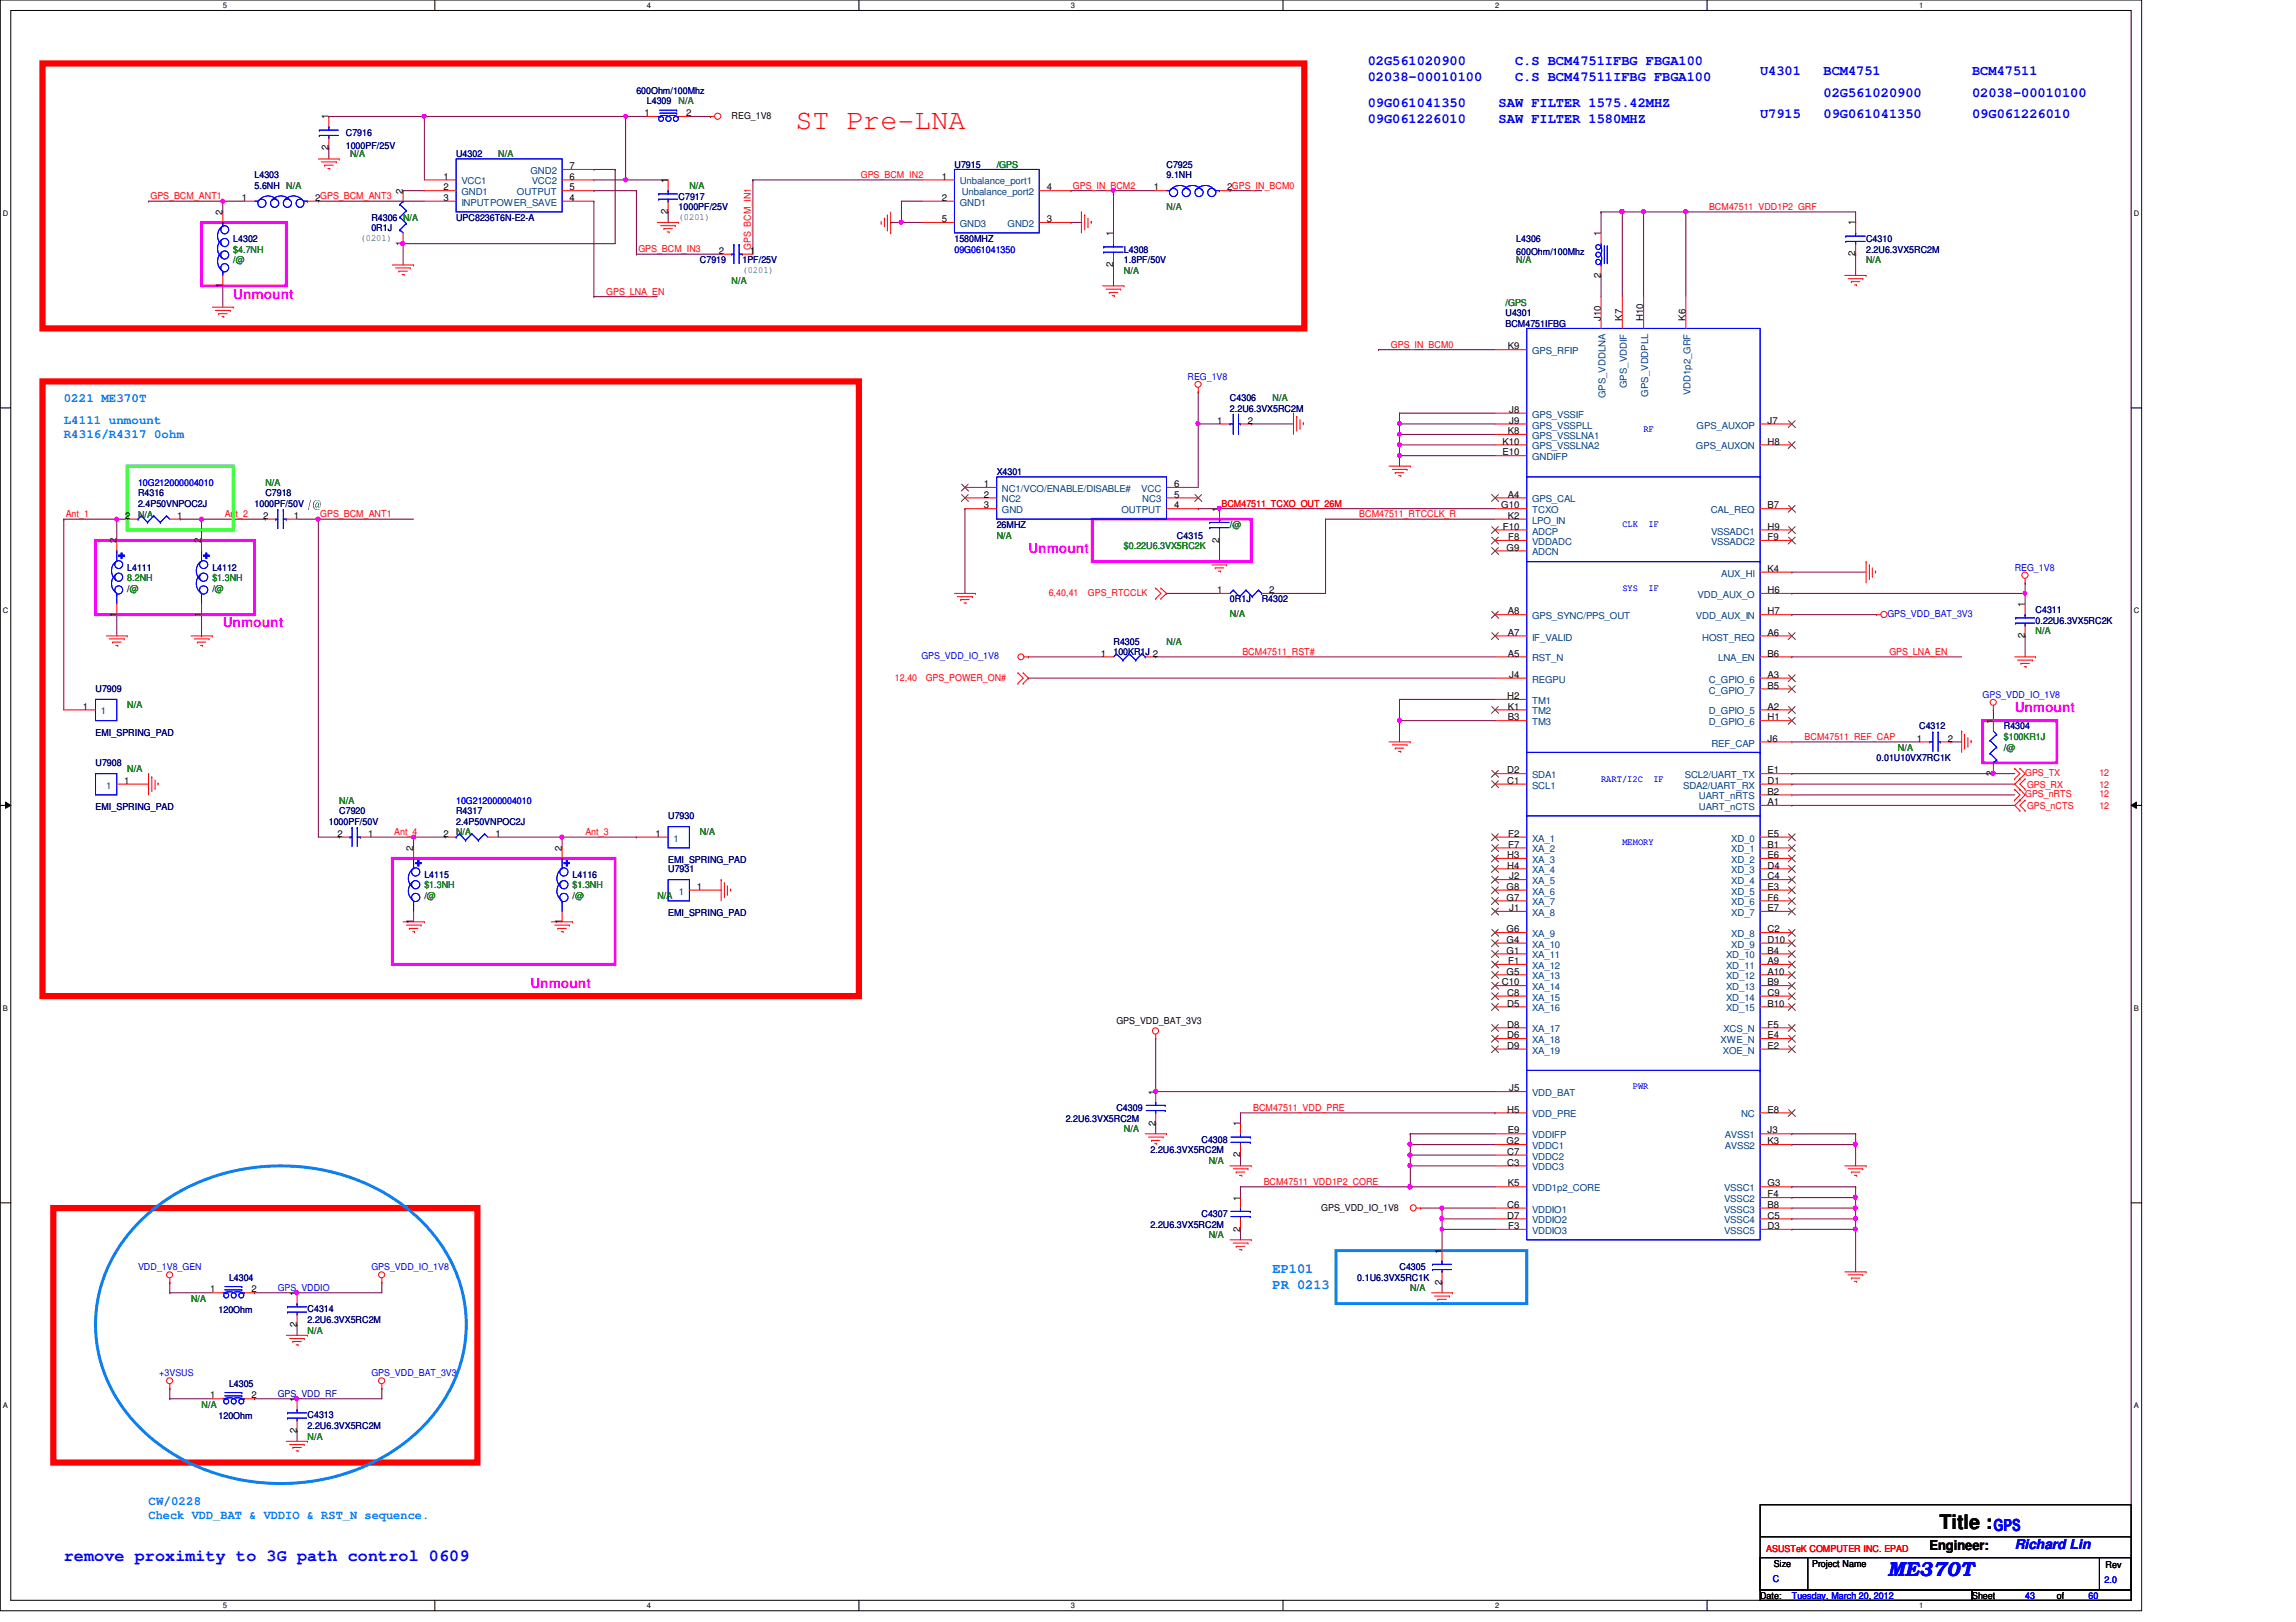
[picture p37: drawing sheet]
<svg xmlns="http://www.w3.org/2000/svg" width="297mm" height="210mm" viewBox="0 0 297 210" stroke-linecap="round" stroke-linejoin="round" font-family="sans-serif">
<defs><g id="words">
<text font-size="3.7" fill="#f00" x="102.9" y="16.7">ST Pre-LNA</text>
<text font-size="2.6" x="250.9" y="197.9">Title :</text>
<text font-size="2.6" fill="#00f" x="244.2" y="204">ME370T</text>
<g font-size="2.2" fill="#00f">
<text x="8.3" y="202">remove proximity to 3G path control 0609</text>
<text x="257.9" y="198.2">GPS</text>
</g>
<g font-size="1.8" fill="#00f">
<text x="176.9" y="8.4">02G561020900</text>
<text x="176.9" y="10.5">02038-00010100</text>
<text x="196" y="8.4">C.S BCM4751IFBG FBGA100</text>
<text x="196" y="10.5">C.S BCM47511IFBG FBGA100</text>
<text x="227.7" y="9.7">U4301</text>
<text x="235.9" y="9.7">BCM4751</text>
<text x="255.1" y="9.7">BCM47511</text>
<text x="176.9" y="13.8">09G061041350</text>
<text x="176.9" y="15.9">09G061226010</text>
<text x="193.9" y="13.8">SAW FILTER 1575.42MHZ</text>
<text x="193.9" y="15.9">SAW FILTER 1580MHZ</text>
<text x="227.7" y="15.2">U7915</text>
<text x="235.9" y="12.5">02G561020900</text>
<text x="235.9" y="15.2">09G061041350</text>
<text x="255.1" y="12.5">02038-00010100</text>
<text x="255.1" y="15.2">09G061226010</text>
<text x="260.6" y="200.5">Richard Lin</text>
</g>
<g font-size="1.8" fill="#f0f">
<text x="30.2" y="38.7">Unmount</text>
<text x="133.1" y="71.6">Unmount</text>
<text x="28.8" y="81.2">Unmount</text>
<text x="260.6" y="92.2">Unmount</text>
<text x="68.6" y="127.8">Unmount</text>
</g>
<text font-size="1.8" fill="#008000" x="39.8" y="65.9">/@</text>
<g font-size="1.8" fill="#0080ff">
<text x="164.6" y="164.7">EP101</text>
<text x="164.6" y="166.8">PR 0213</text>
</g>
<text font-size="1.8" x="249.6" y="200.5">Engineer:</text>
<g font-size="1.6" fill="#0080ff">
<text x="8.3" y="52.1">0221 ME370T</text>
<text x="8.3" y="54.8">L4111 unmount</text>
<text x="8.3" y="56.6">R4316/R4317 0ohm</text>
<text x="19.2" y="194.7">CW/0228</text>
<text x="19.2" y="196.6">Check VDD_BAT &amp; VDDIO &amp; RST_N sequence.</text>
</g>
<g font-size="1.2">
<text x="42.5" y="15.5" transform="rotate(-90 42.5 15.5)">1</text>
<text x="83.4" y="15">1</text>
<text x="88.8" y="15">2</text>
<text x="94.7" y="15.4">REG_1V8</text>
<text x="42.5" y="19.5" transform="rotate(-90 42.5 19.5)">2</text>
<text x="57.4" y="23.2">1</text>
<text x="73.7" y="23.2">6</text>
<text x="73.7" y="21.9">7</text>
<text x="86.4" y="23.7" transform="rotate(-90 86.4 23.7)">1</text>
<text x="121.8" y="23.2">1</text>
<text x="28.8" y="27.8" transform="rotate(-90 28.8 27.8)">2</text>
<text x="31.3" y="26">1</text>
<text x="40.8" y="26">2GPS_BCM_ANT3</text>
<text x="52.1" y="25.1" transform="rotate(-90 52.1 25.1)">2</text>
<text x="57.4" y="24.6">2</text>
<text x="57.4" y="26">3</text>
<text x="73.7" y="26">4</text>
<text x="73.7" y="24.6">5</text>
<text x="86.4" y="27.7" transform="rotate(-90 86.4 27.7)">2</text>
<text x="121.8" y="28.7">5</text>
<text x="121.8" y="26">2</text>
<text x="135.4" y="28.7">3</text>
<text x="135.4" y="24.6">4</text>
<text x="149.3" y="24.6">1</text>
<text x="158.7" y="24.6">2GPS_IN_BCM0</text>
<text x="240" y="29.2" transform="rotate(-90 240 29.2)">1</text>
<text x="52.1" y="31.8" transform="rotate(-90 52.1 31.8)">1</text>
<text x="93" y="32.9">2</text>
<text x="97" y="32.9">1</text>
<text x="144" y="34.5" transform="rotate(-90 144 34.5)">2</text>
<text x="144" y="30.6" transform="rotate(-90 144 30.6)">1</text>
<text x="207.1" y="35.9" transform="rotate(-90 207.1 35.9)">2</text>
<text x="207.1" y="30.6" transform="rotate(-90 207.1 30.6)">1</text>
<text x="240" y="33.2" transform="rotate(-90 240 33.2)">2</text>
<text x="28.8" y="37.3" transform="rotate(-90 28.8 37.3)">1</text>
<text x="207.1" y="41.5" transform="rotate(-90 207.1 41.5)">J10</text>
<text x="209.8" y="41.5" transform="rotate(-90 209.8 41.5)">K7</text>
<text x="212.6" y="41.5" transform="rotate(-90 212.6 41.5)">H10</text>
<text x="218.1" y="41.5" transform="rotate(-90 218.1 41.5)">K6</text>
<text x="195.1" y="45.2">K9</text>
<text x="195.2" y="53.4">J8</text>
<text x="157.5" y="54.8">1</text>
<text x="161.5" y="54.8">2</text>
<text x="194.4" y="57.5">K10</text>
<text x="194.4" y="58.9">E10</text>
<text x="195.1" y="56.2">K8</text>
<text x="195.2" y="54.8">J9</text>
<text x="228.7" y="54.8">J7</text>
<text x="228.7" y="57.5">H8</text>
<text x="127.3" y="63">1</text>
<text x="127.3" y="64.4">2</text>
<text x="127.3" y="65.8">3</text>
<text x="151.9" y="65.8">4</text>
<text x="151.9" y="64.4">5</text>
<text x="151.9" y="63">6</text>
<text x="194.2" y="65.8">G10</text>
<text x="195.1" y="64.4">A4</text>
<text x="228.7" y="65.8">B7</text>
<text x="15.1" y="70.3" transform="rotate(-90 15.1 70.3)">2</text>
<text x="16.2" y="67.1">2</text>
<text x="22.9" y="67.1">1</text>
<text x="26" y="70.3" transform="rotate(-90 26 70.3)">2</text>
<text x="34" y="67.1">2</text>
<text x="38" y="67.1">1</text>
<text x="157.7" y="70.2" transform="rotate(-90 157.7 70.2)">2</text>
<text x="157.7" y="66.2" transform="rotate(-90 157.7 66.2)">1</text>
<text x="194.4" y="68.5">F10</text>
<text x="194.9" y="71.2">G9</text>
<text x="195.1" y="67.1">K2</text>
<text x="195.1" y="69.9">F8</text>
<text x="228.7" y="69.9">F9</text>
<text x="228.7" y="68.5">H9</text>
<text x="157.5" y="76.8">1</text>
<text x="164.2" y="76.8">2</text>
<text x="228.7" y="76.8">H6</text>
<text x="228.7" y="74">K4</text>
<text x="15.1" y="79.8" transform="rotate(-90 15.1 79.8)">1</text>
<text x="26" y="79.8" transform="rotate(-90 26 79.8)">1</text>
<text x="195.1" y="79.5">A8</text>
<text x="195.1" y="82.3">A7</text>
<text x="228.7" y="82.3">A6</text>
<text x="228.7" y="79.5">H7</text>
<text x="262" y="82.5" transform="rotate(-90 262 82.5)">2</text>
<text x="262" y="78.6" transform="rotate(-90 262 78.6)">1</text>
<text x="142.4" y="85">1</text>
<text x="195.1" y="85">A5</text>
<text x="195.2" y="87.7">J4</text>
<text x="228.7" y="85">B6</text>
<text x="228.7" y="87.7">A3</text>
<text x="228.7" y="89.1">B5</text>
<text x="10.7" y="91.8">1</text>
<text x="195" y="90.5">H2</text>
<text x="195.1" y="91.8">K1</text>
<text x="195.1" y="93.2">B3</text>
<text x="228.7" y="96">J6</text>
<text x="228.7" y="91.8">A2</text>
<text x="228.7" y="93.2">H1</text>
<text x="248" y="96">1</text>
<text x="252" y="96">2</text>
<text x="257.8" y="93.6" transform="rotate(-90 257.8 93.6)">1</text>
<text x="16.1" y="101.4">1</text>
<text x="195" y="100.1">D2</text>
<text x="195" y="101.4">C1</text>
<text x="228.7" y="101.4">D1</text>
<text x="228.7" y="100.1">E1</text>
<text x="257.8" y="100.4" transform="rotate(-90 257.8 100.4)">2</text>
<text x="228.7" y="102.8">B2</text>
<text x="228.7" y="104.2">A1</text>
<text x="43.6" y="108.3">2</text>
<text x="47.6" y="108.3">1</text>
<text x="53.5" y="110.1" transform="rotate(-90 53.5 110.1)">2</text>
<text x="57.4" y="108.3">2</text>
<text x="64.1" y="108.3">1</text>
<text x="72.7" y="110.1" transform="rotate(-90 72.7 110.1)">2</text>
<text x="84.8" y="108.3">1</text>
<text x="195" y="111">H3</text>
<text x="195" y="112.4">H4</text>
<text x="195.1" y="108.3">F2</text>
<text x="195.1" y="109.7">F7</text>
<text x="195.2" y="113.8">J2</text>
<text x="228.7" y="108.3">E5</text>
<text x="228.7" y="109.7">B1</text>
<text x="228.7" y="111">E6</text>
<text x="228.7" y="112.4">D4</text>
<text x="228.7" y="113.8">C4</text>
<text x="53.5" y="119.6" transform="rotate(-90 53.5 119.6)">1</text>
<text x="72.7" y="119.6" transform="rotate(-90 72.7 119.6)">1</text>
<text x="90.2" y="115.1">1</text>
<text x="194.9" y="115.1">G8</text>
<text x="194.9" y="116.5">G7</text>
<text x="195.2" y="117.9">J1</text>
<text x="228.7" y="115.1">E3</text>
<text x="228.7" y="116.5">F6</text>
<text x="228.7" y="117.9">E7</text>
<text x="194.9" y="120.6">G6</text>
<text x="194.9" y="122">G4</text>
<text x="194.9" y="123.4">G1</text>
<text x="195.1" y="124.8">F1</text>
<text x="228.7" y="120.6">C2</text>
<text x="228.7" y="122">D10</text>
<text x="228.7" y="123.4">B4</text>
<text x="228.7" y="124.8">A9</text>
<text x="194.3" y="127.5">C10</text>
<text x="194.9" y="126.1">G5</text>
<text x="195" y="128.9">C8</text>
<text x="195" y="130.3">D5</text>
<text x="228.7" y="126.1">A10</text>
<text x="228.7" y="127.5">B9</text>
<text x="228.7" y="128.9">C9</text>
<text x="228.7" y="130.3">B10</text>
<text x="144.4" y="132.5">GPS_VDD_BAT_3V3</text>
<text x="195" y="133">D8</text>
<text x="195" y="134.4">D6</text>
<text x="195" y="135.7">D9</text>
<text x="228.7" y="133">F5</text>
<text x="228.7" y="134.4">E4</text>
<text x="228.7" y="135.7">E2</text>
<text x="149.5" y="141.6" transform="rotate(-90 149.5 141.6)">1</text>
<text x="195" y="144">H5</text>
<text x="195.2" y="141.2">J5</text>
<text x="228.7" y="144">E8</text>
<text x="149.5" y="145.7" transform="rotate(-90 149.5 145.7)">2</text>
<text x="160.4" y="149.8" transform="rotate(-90 160.4 149.8)">2</text>
<text x="160.4" y="145.8" transform="rotate(-90 160.4 145.8)">1</text>
<text x="194.9" y="148.1">G2</text>
<text x="195" y="149.4">C7</text>
<text x="195.1" y="146.7">E9</text>
<text x="228.7" y="146.7">J3</text>
<text x="228.7" y="148.1">K3</text>
<text x="160.4" y="155.4" transform="rotate(-90 160.4 155.4)">1</text>
<text x="195" y="150.8">C3</text>
<text x="195.1" y="153.5">K5</text>
<text x="228.7" y="153.5">G3</text>
<text x="228.7" y="154.9">F4</text>
<text x="160.4" y="159.4" transform="rotate(-90 160.4 159.4)">2</text>
<text x="170.9" y="156.7">GPS_VDD_IO_1V8</text>
<text x="195" y="156.3">C6</text>
<text x="195" y="157.7">D7</text>
<text x="195.1" y="159">F3</text>
<text x="228.7" y="159">D3</text>
<text x="228.7" y="157.7">C5</text>
<text x="228.7" y="156.3">B8</text>
<text x="27.2" y="167.3">1</text>
<text x="32.6" y="167.3">2</text>
<text x="38.4" y="167.7" transform="rotate(-90 38.4 167.7)">1</text>
<text x="186.5" y="166.2" transform="rotate(-90 186.5 166.2)">2</text>
<text x="186.5" y="162.2" transform="rotate(-90 186.5 162.2)">1</text>
<text x="38.4" y="171.7" transform="rotate(-90 38.4 171.7)">2</text>
<text x="27.2" y="181">1</text>
<text x="32.6" y="181">2</text>
<text x="38.4" y="185.4" transform="rotate(-90 38.4 185.4)">2</text>
<text x="38.4" y="181.4" transform="rotate(-90 38.4 181.4)">1</text>
<text x="229.5" y="202.7">Size</text>
<text x="234.4" y="202.7">Project Name</text>
<text x="272.4" y="202.9">Rev</text>
<text x="227.7" y="206.9">Date:</text>
<text x="255.1" y="206.9">Sheet</text>
<text x="266.1" y="206.9">of</text>
</g>
<g font-size="1.2" fill="#000080">
<text x="44.7" y="17.6">C7916</text>
<text x="82.3" y="12.1">600Ohm/100Mhz</text>
<text x="83.7" y="13.5">L4309</text>
<text x="32.9" y="23.1">L4303</text>
<text x="44.7" y="19.2">1000PF/25V</text>
<text x="59" y="20.3">U4302</text>
<text x="123.5" y="21.7">U7915</text>
<text x="150.9" y="21.7">C7925</text>
<text x="150.9" y="23.1">9.1NH</text>
<text x="32.9" y="24.4">5.6NH N/A</text>
<text x="48" y="28.6">R4306 N/A</text>
<text x="48" y="29.9">0R1J</text>
<text x="59" y="28.6">UPC8236T6N-E2-A</text>
<text x="87.8" y="25.8">C7917</text>
<text x="87.8" y="27.2">1000PF/25V</text>
<text x="30.2" y="31.3">L4302</text>
<text x="90.5" y="34">C7919</text>
<text x="96.1" y="34">1PF/25V</text>
<text x="123.5" y="31.3">1580MHZ</text>
<text x="145.4" y="32.7">L4308</text>
<text x="145.4" y="34">1.8PF/50V</text>
<text x="196.2" y="31.3">L4306</text>
<text x="196.2" y="32.9">600Ohm/100Mhz</text>
<text x="241.4" y="31.3">C4310</text>
<text x="241.4" y="32.7">2.2U6.3VX5RC2M</text>
<text x="194.8" y="40.9">U4301</text>
<text x="194.8" y="42.3">BCM4751IFBG</text>
<text x="159.1" y="51.9">C4306</text>
<text x="159.1" y="53.3">2.2U6.3VX5RC2M</text>
<text x="17.9" y="64.2">R4316</text>
<text x="17.9" y="65.6">2.4P50VNPOC2J</text>
<text x="32.9" y="65.6">1000PF/50V</text>
<text x="34.3" y="64.2">C7918</text>
<text x="128.9" y="61.5">X4301</text>
<text x="128.9" y="68.3">26MHZ</text>
<text x="152.3" y="69.7">C4315</text>
<text x="16.5" y="73.8">L4111</text>
<text x="27.5" y="73.8">L4112</text>
<text x="159.1" y="77.9">0R1J</text>
<text x="163.2" y="77.9">R4302</text>
<text x="144.1" y="83.4">R4305</text>
<text x="263.4" y="79.3">C4311</text>
<text x="263.4" y="80.7">0.22U6.3VX5RC2K</text>
<text x="12.4" y="89.6">U7909</text>
<text x="144.1" y="84.8">100KR1J 2</text>
<text x="12.4" y="95.2">EMI_SPRING_PAD</text>
<text x="248.3" y="94.4">C4312</text>
<text x="259.2" y="94.4">R4304</text>
<text x="12.4" y="99.2">U7908</text>
<text x="242.8" y="98.5">0.01U10VX7RC1K</text>
<text x="12.4" y="104.8">EMI_SPRING_PAD</text>
<text x="42.5" y="106.7">1000PF/50V</text>
<text x="43.9" y="105.4">C7920</text>
<text x="59" y="105.4">R4317</text>
<text x="59" y="106.7">2.4P50VNPOC2J</text>
<text x="86.4" y="106">U7930</text>
<text x="54.9" y="113.6">L4115</text>
<text x="74.1" y="113.6">L4116</text>
<text x="86.4" y="111.7">EMI_SPRING_PAD</text>
<text x="86.4" y="112.9">U7931</text>
<text x="86.4" y="118.5">EMI_SPRING_PAD</text>
<text x="144.4" y="143.8">C4309</text>
<text x="137.9" y="145.2">2.2U6.3VX5RC2M</text>
<text x="148.8" y="149.3">2.2U6.3VX5RC2M</text>
<text x="155.4" y="147.9">C4308</text>
<text x="148.8" y="158.9">2.2U6.3VX5RC2M</text>
<text x="155.4" y="157.5">C4307</text>
<text x="29.6" y="165.7">L4304</text>
<text x="175.6" y="165.7">0.1U6.3VX5RC1K</text>
<text x="181.1" y="164.3">C4305</text>
<text x="28.3" y="170">120Ohm</text>
<text x="39.8" y="169.8">C4314</text>
<text x="39.8" y="171.2">2.2U6.3VX5RC2M</text>
<text x="29.6" y="179.5">L4305</text>
<text x="28.3" y="183.7">120Ohm</text>
<text x="39.8" y="183.6">C4313</text>
<text x="39.8" y="184.9">2.2U6.3VX5RC2M</text>
</g>
<g font-size="1.2" fill="#008000">
<text x="87.8" y="13.5">N/A</text>
<text x="45.3" y="20.3">N/A</text>
<text x="64.5" y="20.3">N/A</text>
<text x="128.9" y="21.7">/GPS</text>
<text x="87.8" y="28.4">(0201)</text>
<text x="89.2" y="24.4">N/A</text>
<text x="150.9" y="27.2">N/A</text>
<text x="30.2" y="32.7">$4.7NH</text>
<text x="30.2" y="34">/@</text>
<text x="46.6" y="31.2">(0201)</text>
<text x="96.1" y="35.3">(0201)</text>
<text x="145.4" y="35.4">N/A</text>
<text x="196.2" y="34">N/A</text>
<text x="241.4" y="34">N/A</text>
<text x="94.7" y="36.8">N/A</text>
<text x="194.8" y="39.5">/GPS</text>
<text x="164.6" y="51.9">N/A</text>
<text x="34.3" y="62.9">N/A</text>
<text x="17.9" y="67">N/A</text>
<text x="128.9" y="69.7">N/A</text>
<text x="145.4" y="71.1">$0.22U6.3VX5RC2K</text>
<text x="159.1" y="68.3">/@</text>
<text x="16.5" y="75.2">8.2NH</text>
<text x="16.5" y="76.6">/@</text>
<text x="27.5" y="75.2">$1.3NH</text>
<text x="27.5" y="76.6">/@</text>
<text x="150.9" y="83.4">N/A</text>
<text x="159.1" y="79.8">N/A</text>
<text x="263.4" y="82">N/A</text>
<text x="16.5" y="91.7">N/A</text>
<text x="259.2" y="95.8">$100KR1J</text>
<text x="16.5" y="99.9">N/A</text>
<text x="245.5" y="97.2">N/A</text>
<text x="259.2" y="97.2">/@</text>
<text x="43.9" y="104">N/A</text>
<text x="59" y="108.1">N/A</text>
<text x="90.5" y="108.1">N/A</text>
<text x="54.9" y="115">$1.3NH</text>
<text x="54.9" y="116.3">/@</text>
<text x="74.1" y="115">$1.3NH</text>
<text x="74.1" y="116.3">/@</text>
<text x="85" y="116.3">N/A</text>
<text x="145.4" y="146.5">N/A</text>
<text x="156.4" y="150.6">N/A</text>
<text x="156.4" y="160.2">N/A</text>
<text x="182.5" y="167.1">N/A</text>
<text x="24.7" y="168.4">N/A</text>
<text x="39.8" y="172.6">N/A</text>
<text x="26.1" y="182.2">N/A</text>
<text x="39.8" y="186.3">N/A</text>
</g>
<g font-size="1.2" fill="#004080">
<text x="59.7" y="23.9">VCC1</text>
<text x="68.6" y="22.5">GND2</text>
<text x="68.8" y="23.9">VCC2</text>
<text x="124.2" y="23.9">Unbalance_port1</text>
<text x="59.7" y="25.3">GND1</text>
<text x="59.7" y="26.6">INPUTPOWER_SAVE</text>
<text x="66.9" y="25.3">OUTPUT</text>
<text x="124.2" y="29.4">GND3</text>
<text x="124.2" y="26.6">GND1</text>
<text x="124.4" y="25.3">Unbalance_port2</text>
<text x="130.3" y="29.4">GND2</text>
<text x="198.2" y="45.8">GPS_RFIP</text>
<text x="207.7" y="51.6" transform="rotate(-90 207.7 51.6)">GPS_VDDLNA</text>
<text x="210.5" y="50.2" transform="rotate(-90 210.5 50.2)">GPS_VDDIF</text>
<text x="213.2" y="51.4" transform="rotate(-90 213.2 51.4)">GPS_VDDPLL</text>
<text x="218.7" y="51.1" transform="rotate(-90 218.7 51.1)">VDD1p2_GRF</text>
<text x="198.2" y="55.5">GPS_VSSPLL</text>
<text x="198.2" y="54.1">GPS_VSSIF</text>
<text x="198.2" y="58.2">GPS_VSSLNA2</text>
<text x="198.2" y="56.8">GPS_VSSLNA1</text>
<text x="198.2" y="59.6">GNDIFP</text>
<text x="219.4" y="58.2">GPS_AUXON</text>
<text x="219.5" y="55.5">GPS_AUXOP</text>
<text x="129.6" y="63.7">NC1/VCO/ENABLE/DISABLE#</text>
<text x="129.6" y="65">NC2</text>
<text x="147.7" y="63.7">VCC</text>
<text x="147.8" y="65">NC3</text>
<text x="198.2" y="65">GPS_CAL</text>
<text x="129.6" y="66.4">GND</text>
<text x="145.1" y="66.4">OUTPUT</text>
<text x="198.2" y="70.5">VDDADC</text>
<text x="198.2" y="66.4">TCXO</text>
<text x="198.2" y="67.8">LPO_IN</text>
<text x="198.2" y="69.2">ADCP</text>
<text x="198.2" y="71.9">ADCN</text>
<text x="221.3" y="66.4">CAL_REQ</text>
<text x="221.4" y="70.5">VSSADC2</text>
<text x="221.4" y="69.2">VSSADC1</text>
<text x="219.6" y="77.4">VDD_AUX_O</text>
<text x="222.7" y="74.6">AUX_HI</text>
<text x="198.2" y="80.1">GPS_SYNC/PPS_OUT</text>
<text x="198.2" y="82.9">IF_VALID</text>
<text x="219.4" y="80.1">VDD_AUX_IN</text>
<text x="220.2" y="82.9">HOST_REQ</text>
<text x="198.2" y="85.6">RST_N</text>
<text x="198.2" y="88.3">REGPU</text>
<text x="221.1" y="88.3">C_GPIO_6</text>
<text x="221.1" y="89.7">C_GPIO_7</text>
<text x="222.3" y="85.6">LNA_EN</text>
<text x="13" y="92.5">1</text>
<text x="198.2" y="91.1">TM1</text>
<text x="198.2" y="92.5">TM2</text>
<text x="198.2" y="93.9">TM3</text>
<text x="221.1" y="92.5">D_GPIO_5</text>
<text x="221.1" y="93.9">D_GPIO_6</text>
<text x="198.2" y="100.7">SDA1</text>
<text x="218" y="100.7">SCL2/UART_TX</text>
<text x="221.4" y="96.6">REF_CAP</text>
<text x="13.8" y="102.1">1</text>
<text x="198.2" y="102.1">SCL1</text>
<text x="217.8" y="102.1">SDA2/UART_RX</text>
<text x="219.8" y="103.5">UART_nRTS</text>
<text x="219.8" y="104.8">UART_nCTS</text>
<text x="87.1" y="108.9">1</text>
<text x="198.2" y="108.9">XA_1</text>
<text x="198.2" y="110.3">XA_2</text>
<text x="198.2" y="111.7">XA_3</text>
<text x="198.2" y="113">XA_4</text>
<text x="224" y="108.9">XD_0</text>
<text x="224" y="110.3">XD_1</text>
<text x="224" y="111.7">XD_2</text>
<text x="224" y="113">XD_3</text>
<text x="87.8" y="115.8">1</text>
<text x="198.2" y="114.4">XA_5</text>
<text x="198.2" y="115.8">XA_6</text>
<text x="198.2" y="117.2">XA_7</text>
<text x="198.2" y="118.5">XA_8</text>
<text x="224" y="114.4">XD_4</text>
<text x="224" y="115.8">XD_5</text>
<text x="224" y="117.2">XD_6</text>
<text x="224" y="118.5">XD_7</text>
<text x="198.2" y="121.3">XA_9</text>
<text x="198.2" y="122.6">XA_10</text>
<text x="198.2" y="124">XA_11</text>
<text x="198.2" y="125.4">XA_12</text>
<text x="223.3" y="124">XD_10</text>
<text x="223.3" y="125.4">XD_11</text>
<text x="224" y="121.3">XD_8</text>
<text x="224" y="122.6">XD_9</text>
<text x="198.2" y="126.7">XA_13</text>
<text x="198.2" y="128.1">XA_14</text>
<text x="198.2" y="129.5">XA_15</text>
<text x="198.2" y="130.9">XA_16</text>
<text x="223.3" y="126.7">XD_12</text>
<text x="223.3" y="128.1">XD_13</text>
<text x="223.3" y="129.5">XD_14</text>
<text x="223.3" y="130.9">XD_15</text>
<text x="198.2" y="133.6">XA_17</text>
<text x="198.2" y="135">XA_18</text>
<text x="198.2" y="136.4">XA_19</text>
<text x="222.6" y="135">XWE_N</text>
<text x="222.9" y="136.4">XOE_N</text>
<text x="223" y="133.6">XCS_N</text>
<text x="198.2" y="141.9">VDD_BAT</text>
<text x="198.2" y="144.6">VDD_PRE</text>
<text x="198.2" y="148.7">VDDC1</text>
<text x="198.2" y="147.3">VDDIFP</text>
<text x="223.1" y="147.3">AVSS1</text>
<text x="223.1" y="148.7">AVSS2</text>
<text x="225.3" y="144.6">NC</text>
<text x="198.2" y="154.2">VDD1p2_CORE</text>
<text x="198.2" y="151.5">VDDC3</text>
<text x="198.2" y="150.1">VDDC2</text>
<text x="223.1" y="154.2">VSSC1</text>
<text x="223.1" y="155.6">VSSC2</text>
<text x="198.2" y="156.9">VDDIO1</text>
<text x="198.2" y="158.3">VDDIO2</text>
<text x="198.2" y="159.7">VDDIO3</text>
<text x="223.1" y="159.7">VSSC5</text>
<text x="223.1" y="158.3">VSSC4</text>
<text x="223.1" y="156.9">VSSC3</text>
</g>
<g font-size="1.2" fill="#f00">
<text x="111.4" y="23">GPS_BCM_IN2</text>
<text x="19.5" y="25.8">GPS_BCM_ANT1</text>
<text x="138.8" y="24.4">GPS_IN_BCM2</text>
<text x="221.1" y="27.2">BCM47511_VDD1P2_GRF</text>
<text x="82.6" y="32.6">GPS_BCM_IN3</text>
<text x="97.2" y="32.4" transform="rotate(-90 97.2 32.4)">GPS_BCM_IN1</text>
<text x="78.4" y="38.1">GPS_LNA_EN</text>
<text x="180" y="45">GPS_IN_BCM0</text>
<text x="158" y="65.6">BCM47511_TCXO_OUT_26M</text>
<text x="8.5" y="66.9">Ant_1</text>
<text x="29.1" y="66.9">Ant_2</text>
<text x="41.4" y="66.9">GPS_BCM_ANT1</text>
<text x="175.8" y="66.9">BCM47511_RTCCLK_R</text>
<text x="135.7" y="77.1">6,40,41</text>
<text x="140.8" y="77.1">GPS_RTCCLK</text>
<text x="115.8" y="88.1">12,40</text>
<text x="119.8" y="88.1">GPS_POWER_ON#</text>
<text x="160.7" y="84.8">BCM47511_RST#</text>
<text x="244.4" y="84.8">GPS_LNA_EN</text>
<text x="233.5" y="95.8">BCM47511_REF_CAP</text>
<text x="262" y="100.4">GPS_TX</text>
<text x="262.3" y="101.9">GPS_RX</text>
<text x="271.6" y="100.4">12</text>
<text x="271.6" y="101.9">12</text>
<text x="262" y="103.2">GPS_nRTS</text>
<text x="262.3" y="104.7">GPS_nCTS</text>
<text x="271.6" y="104.7">12</text>
<text x="271.6" y="103.2">12</text>
<text x="51" y="108.1">Ant_4</text>
<text x="75.7" y="108.1">Ant_3</text>
<text x="162.1" y="143.8">BCM47511_VDD_PRE</text>
<text x="163.5" y="153.3">BCM47511_VDD1P2_CORE</text>
<text x="228.5" y="200.8">ASUSTeK COMPUTER INC. EPAD</text>
</g>
<g font-size="1.2" fill="#00f">
<text x="123.5" y="32.7">09G061041350</text>
<text x="153.6" y="49.1">REG_1V8</text>
<text x="212.6" y="55.9">RF</text>
<text x="17.9" y="62.9">10G212000004010</text>
<text x="209.9" y="68.2">CLK</text>
<text x="213.3" y="68.2">IF</text>
<text x="209.9" y="76.5">SYS</text>
<text x="213.3" y="76.5">IF</text>
<text x="260.6" y="73.8">REG_1V8</text>
<text x="244.2" y="79.8">GPS_VDD_BAT_3V3</text>
<text x="119.2" y="85.3">GPS_VDD_IO_1V8</text>
<text x="256.5" y="90.3">GPS_VDD_IO_1V8</text>
<text x="207.1" y="101.1">RART/I2C</text>
<text x="213.9" y="101.1">IF</text>
<text x="59" y="104">10G212000004010</text>
<text x="209.9" y="109.3">MEMORY</text>
<text x="211.2" y="140.9">PWR</text>
<text x="17.9" y="164.3">VDD_1V8_GEN</text>
<text x="35.9" y="167">GPS_VDDIO</text>
<text x="48" y="164.3">GPS_VDD_IO_1V8</text>
<text x="20.6" y="178.1">+3VSUS</text>
<text x="48" y="178.1">GPS_VDD_BAT_3V3</text>
<text x="229.4" y="204.7">C</text>
<text x="231.8" y="206.9">Tuesday, March 20, 2012</text>
<text x="262" y="206.9">43</text>
<text x="270.2" y="206.9">60</text>
<text x="272.3" y="204.8">2.0</text>
</g>
<text font-size="1.2" fill="#0000a0" x="35.9" y="180.8">GPS_VDD_RF</text>
<g font-size="1">
<text x="28.8" y="1">5</text>
<text x="83.7" y="1">4</text>
<text x="138.6" y="1">3</text>
<text x="193.4" y="1">2</text>
<text x="248.3" y="1">1</text>
<text x=".4" y="27.9">D</text>
<text x="276.1" y="27.9">D</text>
<text x=".4" y="79.4">C</text>
<text x="276.1" y="79.4">C</text>
<text x=".4" y="130.8">B</text>
<text x="276.1" y="130.8">B</text>
<text x=".4" y="182.2">A</text>
<text x="276.1" y="182.2">A</text>
<text x="28.8" y="208.1">5</text>
<text x="83.7" y="208.1">4</text>
<text x="138.6" y="208.1">3</text>
<text x="193.4" y="208.1">2</text>
<text x="248.3" y="208.1">1</text>
</g>
</g></defs>
<path d="M0 0h277.1v208.4h-277.1zM1.4 1.4h274.3v205.7h-274.3z" fill="none" stroke="#000" stroke-width=".13"/>
<g fill="#fff">
<path d="M28.8 .1h.6v1.1h-.6z"/>
<path d="M28.8 207.2h.6v1.1h-.6z"/>
</g>
<path d="M56.3 0v1.4M56.3 207.1v1.3" fill="none" stroke="#000" stroke-width=".13"/>
<g fill="#fff">
<path d="M83.7 .1h.5v1.1h-.5z"/>
<path d="M83.7 207.2h.5v1.1h-.5z"/>
</g>
<path d="M111.1 0v1.4M111.1 207.1v1.3" fill="none" stroke="#000" stroke-width=".13"/>
<g fill="#fff">
<path d="M138.6 .1h.5v1.1h-.5z"/>
<path d="M138.6 207.2h.5v1.1h-.5z"/>
</g>
<path d="M166 0v1.4M166 207.1v1.3" fill="none" stroke="#000" stroke-width=".13"/>
<g fill="#fff">
<path d="M193.4 .1h.6v1.1h-.6z"/>
<path d="M193.4 207.2h.6v1.1h-.6z"/>
</g>
<path d="M220.8 0v1.4M220.8 207.1v1.3" fill="none" stroke="#000" stroke-width=".13"/>
<g fill="#fff">
<path d="M248.3 .1h.5v1.1h-.5z"/>
<path d="M248.3 207.2h.5v1.1h-.5z"/>
<path d="M.4 27.1h.7v1.1h-.7z"/>
<path d="M276.1 27.1h.7v1.1h-.7z"/>
<path d="M.4 78.5h.7v1.1h-.7z"/>
<path d="M276.1 78.5h.7v1.1h-.7z"/>
</g>
<path d="M0 52.8h1.4M275.7 52.8h1.4" fill="none" stroke="#000" stroke-width=".13"/>
<g fill="#fff">
<path d="M.4 129.9h.6v1.1h-.6z"/>
<path d="M276.1 129.9h.6v1.1h-.6z"/>
</g>
<path d="M0 104.2h1.4M.7 103.8l.7 .4-.7 .4zM275.7 104.2l.7-.4v.8zM275.7 104.2h1.4" fill="none" stroke="#000" stroke-width=".13"/>
<path d="M.7 103.8l.7 .4-.7 .4zM275.7 104.2l.7-.4v.8z" fill="#000"/>
<g fill="#fff">
<path d="M.4 181.4h.6v1.1h-.6z"/>
<path d="M276.1 181.4h.6v1.1h-.6z"/>
</g>
<path d="M0 155.7h1.4M275.7 155.7h1.4" fill="none" stroke="#000" stroke-width=".13"/>
<g fill="none" stroke="#800040" stroke-width=".13">
<path d="M54.9 15.1h.1M54.9 15.1v8.2M19.2 26h.1M19.2 26h9.6M28.8 37h.1M28.8 26h.1M28.8 26v1.4M28.8 37v2.8M115.2 28.8h.1M115.2 28.8h1.4M116.6 26h.1M116.6 28.8h.1"/>
<path d="M116.6 26h2.7M116.6 26v2.8M144.1 34.3h.1M144.1 34.3v2.7M159.1 24.7h.1M159.1 24.7h4.1M160.5 155h.1M160.5 153.6v1.4M22 179.7h.1M22 179.7v1.3M32.9 167.3h.1M32.9 167.3h16.5"/>
<path d="M38.4 171.4h.1M38.4 167.3h.1M38.4 171.4v1.4M22 181h.1M22 181h5.5M32.9 181h.1M32.9 181h5.5"/>
</g>
<circle cx="38.4" cy="167.3" r=".26" fill="#f0f"/>
<circle cx="38.4" cy="167.3" r=".26" fill="none" stroke="#f0f" stroke-width=".13"/>
<path d="M76.8 24.7h.1M76.8 24.7h5.5M22 165.9h.1M22 167.3h.1M22 165.9v1.4M22 167.3h5.5M49.4 179.7h.1M49.4 165.9h.1M49.4 165.9v1.4M49.4 179.7v1.3h-11M38.4 181h.1" fill="none" stroke="#800040" stroke-width=".13"/>
<circle cx="38.4" cy="181" r=".26" fill="#f0f"/>
<circle cx="38.4" cy="181" r=".26" fill="none" stroke="#f0f" stroke-width=".13"/>
<path d="M144.1 24.7h.1M144.1 24.7h5.4" fill="none" stroke="#800040" stroke-width=".13"/>
<circle cx="144" cy="24.6" r=".26" fill="#f0f"/>
<circle cx="144" cy="24.6" r=".26" fill="none" stroke="#f0f" stroke-width=".13"/>
<path d="M80.9 15.1h.1M80.9 15.1v8.2M257.9 91.9h.1M257.9 91.9v1.4M38.4 185.2h.1M38.4 185.2v1.3" fill="none" stroke="#800040" stroke-width=".13"/>
<circle cx="80.9" cy="23.3" r=".26" fill="#f0f"/>
<circle cx="80.9" cy="23.3" r=".26" fill="none" stroke="#f0f" stroke-width=".13"/>
<path d="M54.9 15.1h.1M54.9 15.1h26" fill="none" stroke="#800040" stroke-width=".13"/>
<circle cx="80.9" cy="15" r=".25" fill="#f0f"/>
<circle cx="80.9" cy="15" r=".25" fill="none" stroke="#f0f" stroke-width=".13"/>
<circle cx="54.9" cy="15" r=".25" fill="#f0f"/>
<circle cx="54.9" cy="15" r=".25" fill="none" stroke="#f0f" stroke-width=".13"/>
<path d="M28.8 26h.1M28.8 26h2.8" fill="none" stroke="#800040" stroke-width=".13"/>
<path d="M28.6 25.8h.2l.2 .1v.3l-.2 .1-.2-.1z" fill-rule="evenodd" fill="#f0f"/>
<path d="M28.6 25.8h.2l.2 .1v.3l-.2 .1-.2-.1z" fill="none" stroke="#f0f" stroke-width=".13"/>
<g fill="none" stroke="#800040" stroke-width=".13">
<path d="M42.5 19.2h.1M42.5 19.2v1.4M80.9 15.1h.1M80.9 15.1h2.8M89.2 15.1h2.7M91.9 15.1h.1M41.2 26h.1M41.2 26h13.7M52.2 24.7h.1M52.2 31.5h.1M52.2 24.7h2.7M52.2 31.5h27.4"/>
<path d="M76.8 23.3h.1M76.8 23.3h9.6M80.9 23.3h.1M82.3 24.7h.1M82.3 24.7v8.2M86.4 27.4h.1M86.4 27.4v1.4M138.6 24.7h.1M138.6 24.7h5.5"/>
</g>
<circle cx="52.1" cy="31.5" r=".26" fill="#f0f"/>
<circle cx="52.1" cy="31.5" r=".26" fill="none" stroke="#f0f" stroke-width=".13"/>
<g fill="none" stroke="#800040" stroke-width=".13">
<path d="M52.2 31.5h.1M52.2 31.5v2.8M76.8 21.9h.1M76.8 21.9h2.8M79.6 21.9h.1M79.6 21.9v9.6M82.3 32.9h.1M82.3 32.9h11M97.4 23.3h.1M97.4 23.3v9.6M138.6 28.8h.1M138.6 28.8h1.3"/>
<path d="M209.9 27.4h.1M209.9 27.4v11M212.6 27.4h.1M212.6 27.4v11M218.1 27.4h.1M218.1 27.4h22M8.3 67.2h.1M8.3 67.2h6.8M15.1 67.2h.1M15.1 79.5h.1M15.1 67.2v2.7M15.1 79.5v2.8"/>
<path d="M23.3 67.2h.1M23.3 67.2h2.8M26.1 67.2h.1M26.1 67.2v2.7M26.1 79.5v2.8M26.1 82.3h.1"/>
</g>
<circle cx="209.8" cy="27.4" r=".26" fill="#f0f"/>
<circle cx="209.8" cy="27.4" r=".26" fill="none" stroke="#f0f" stroke-width=".13"/>
<path d="M209.9 27.4h.1M209.9 27.4h2.7" fill="none" stroke="#800040" stroke-width=".13"/>
<circle cx="209.8" cy="27.4" r=".26" fill="#f0f"/>
<circle cx="209.8" cy="27.4" r=".26" fill="none" stroke="#f0f" stroke-width=".13"/>
<path d="M212.6 27.4h.1M212.6 27.4h5.5" fill="none" stroke="#800040" stroke-width=".13"/>
<circle cx="212.6" cy="27.4" r=".26" fill="#f0f"/>
<circle cx="212.6" cy="27.4" r=".26" fill="none" stroke="#f0f" stroke-width=".13"/>
<path d="M207.1 35.6h.1M207.1 27.4h.1M207.1 27.4v2.7M207.1 35.6v2.8M207.1 27.4h2.8M218.1 27.4h.1M218.1 27.4v11M240.1 32.9h.1M240.1 32.9v2.7" fill="none" stroke="#800040" stroke-width=".13"/>
<circle cx="218.1" cy="27.4" r=".26" fill="#f0f"/>
<circle cx="218.1" cy="27.4" r=".26" fill="none" stroke="#f0f" stroke-width=".13"/>
<g fill="none" stroke="#800040" stroke-width=".13">
<path d="M42.5 15.1h.1M42.5 15.1h12.4M76.8 26h.1M76.8 38.4h.1M76.8 26v12.4M76.8 38.4h8.2M97.4 23.3h.1M97.4 23.3h21.9M116.6 28.8h.1M116.6 28.8h2.7M144.1 24.7h.1M144.1 24.7v5.4"/>
<path d="M240.1 28.8h.1M240.1 27.4v1.4M155 65.8h.1M155 65.8h2.8M157.8 69.9h.1M157.8 69.9v2.8M171.5 67.2h.1M171.5 67.2v9.6M171.5 67.2h21.9M160.5 145.4h.1M193.4 144h.1M193.4 144h-32.9v1.4"/>
</g>
<circle cx="116.6" cy="28.8" r=".25" fill="#f0f"/>
<circle cx="116.6" cy="28.8" r=".25" fill="none" stroke="#f0f" stroke-width=".13"/>
<path d="M133 85h.1M133 85h9.7M149.5 85h.1M149.5 85h43.9M181.1 93.3h.1M181.1 90.5h.1M181.1 93.3v2.7M181.1 90.5h12.3M231.8 159.1h.1M231.8 159.1h8.3" fill="none" stroke="#800040" stroke-width=".13"/>
<circle cx="240" cy="159.1" r=".25" fill="#f0f"/>
<circle cx="240" cy="159.1" r=".25" fill="none" stroke="#f0f" stroke-width=".13"/>
<path d="M231.8 79.5h.1M231.8 79.5h11M182.5 153.6h.1M182.5 153.6h10.9M240.1 157.7h.1M240.1 157.7v1.4" fill="none" stroke="#800040" stroke-width=".13"/>
<circle cx="182.4" cy="153.6" r=".26" fill="#f0f"/>
<circle cx="182.4" cy="153.6" r=".26" fill="none" stroke="#f0f" stroke-width=".13"/>
<path d="M160.5 159.1h.1M160.5 159.1v1.3M182.5 148.1h.1M182.5 148.1h10.9" fill="none" stroke="#800040" stroke-width=".13"/>
<circle cx="182.4" cy="148.1" r=".26" fill="#f0f"/>
<circle cx="182.4" cy="148.1" r=".26" fill="none" stroke="#f0f" stroke-width=".13"/>
<path d="M160.5 153.6h.1M160.5 153.6h22" fill="none" stroke="#800040" stroke-width=".13"/>
<circle cx="182.4" cy="153.6" r=".26" fill="#f0f"/>
<circle cx="182.4" cy="153.6" r=".26" fill="none" stroke="#f0f" stroke-width=".13"/>
<path d="M182.5 149.5h.1M182.5 149.5h10.9" fill="none" stroke="#800040" stroke-width=".13"/>
<circle cx="182.4" cy="149.5" r=".26" fill="#f0f"/>
<circle cx="182.4" cy="149.5" r=".26" fill="none" stroke="#f0f" stroke-width=".13"/>
<path d="M181.1 59h.1M181.1 59h12.3M160.5 149.5h.1M160.5 149.5v1.4M182.5 148.1h.1M182.5 148.1v1.4" fill="none" stroke="#800040" stroke-width=".13"/>
<circle cx="181.1" cy="58.9" r=".26" fill="#f0f"/>
<circle cx="181.1" cy="58.9" r=".26" fill="none" stroke="#f0f" stroke-width=".13"/>
<path d="M181.1 57.6h.1M181.1 54.9h.1M181.1 56.2h.1M181.1 54.9v1.3M181.1 57.6v1.4M181.1 56.2h12.3M186.6 157.7h.1M186.6 156.3h.1M186.6 157.7h6.8M186.6 156.3v1.4" fill="none" stroke="#800040" stroke-width=".13"/>
<circle cx="181.1" cy="56.2" r=".25" fill="#f0f"/>
<circle cx="181.1" cy="56.2" r=".25" fill="none" stroke="#f0f" stroke-width=".13"/>
<path d="M181.1 59h.1M181.1 53.5h.1M181.1 59v1.3M181.1 53.5h12.3M181.1 93.3h.1M181.1 93.3h12.3M231.8 96h.1M231.8 96h16.5M252.4 96h.1M252.4 96h1.4" fill="none" stroke="#800040" stroke-width=".13"/>
<circle cx="181.1" cy="93.2" r=".26" fill="#f0f"/>
<circle cx="181.1" cy="93.2" r=".26" fill="none" stroke="#f0f" stroke-width=".13"/>
<path d="M181.1 90.5h.1M181.1 90.5v2.8M231.8 148.1h.1M231.8 148.1h8.3" fill="none" stroke="#800040" stroke-width=".13"/>
<circle cx="240" cy="148.1" r=".26" fill="#f0f"/>
<circle cx="240" cy="148.1" r=".26" fill="none" stroke="#f0f" stroke-width=".13"/>
<path d="M231.8 76.8h.1M231.8 76.8h30.2M262 76.8h.1M262 75.4h.1M262 75.4v2.7M262 82.3h.1M262 82.3v2.7M240.1 146.7h.1M240.1 146.7v1.4" fill="none" stroke="#800040" stroke-width=".13"/>
<path d="M261.8 76.6h.3l.1 .2-.1 .1-.1 .1-.2-.1z" fill-rule="evenodd" fill="#f0f"/>
<path d="M261.8 76.6h.3l.1 .2-.1 .1-.1 .1-.2-.1z" fill="none" stroke="#f0f" stroke-width=".13"/>
<path d="M186.6 159.1h.1M186.6 159.1h6.8" fill="none" stroke="#800040" stroke-width=".13"/>
<path d="M186.4 158.9h.3l.1 .1-.1 .2-.2 .1-.1-.1z" fill-rule="evenodd" fill="#f0f"/>
<path d="M186.4 158.9h.3l.1 .1-.1 .2-.2 .1-.1-.1z" fill="none" stroke="#f0f" stroke-width=".13"/>
<path d="M186.6 157.7h.1M186.6 157.7v1.4" fill="none" stroke="#800040" stroke-width=".13"/>
<path d="M186.4 157.5l.1-.1 .2 .2v.3h-.2h-.1z" fill-rule="evenodd" fill="#f0f"/>
<path d="M186.4 157.5l.1-.1 .2 .2v.3h-.2h-.1z" fill="none" stroke="#f0f" stroke-width=".13"/>
<path d="M182.5 150.9h.1M182.5 150.9h10.9" fill="none" stroke="#800040" stroke-width=".13"/>
<circle cx="182.4" cy="150.8" r=".26" fill="#f0f"/>
<circle cx="182.4" cy="150.8" r=".26" fill="none" stroke="#f0f" stroke-width=".13"/>
<path d="M181.1 57.6h.1M181.1 57.6h12.3M182.5 149.5h.1M182.5 149.5v1.4" fill="none" stroke="#800040" stroke-width=".13"/>
<circle cx="181.1" cy="57.6" r=".26" fill="#f0f"/>
<circle cx="181.1" cy="57.6" r=".26" fill="none" stroke="#f0f" stroke-width=".13"/>
<path d="M181.1 56.2h.1M181.1 56.2v1.4M183.8 156.3h.1M183.8 156.3h9.6M186.6 156.3h.1M186.6 159.1h.1M186.6 159.1v2.7M186.6 165.9h.1M186.6 165.9v1.4" fill="none" stroke="#800040" stroke-width=".13"/>
<path d="M186.4 156.1h.1l.2 .1v.3l-.2 .1-.1-.1z" fill-rule="evenodd" fill="#f0f"/>
<path d="M186.4 156.1h.1l.2 .1v.3l-.2 .1-.1-.1z" fill="none" stroke="#f0f" stroke-width=".13"/>
<path d="M149.5 134.4h.1M149.5 134.4v6.9M149.5 145.4h.1M149.5 141.3h.1M149.5 145.4v1.3M149.5 141.3h43.9" fill="none" stroke="#800040" stroke-width=".13"/>
<circle cx="149.5" cy="141.2" r=".26" fill="#f0f"/>
<circle cx="149.5" cy="141.2" r=".26" fill="none" stroke="#f0f" stroke-width=".13"/>
<path d="M155 50.7h.1M155 50.7v4.2M157.8 65.8h.1M157.8 65.8h35.6M231.8 85h.1M231.8 85h22M182.5 146.7h.1M182.5 146.7v1.4M182.5 146.7h10.9" fill="none" stroke="#800040" stroke-width=".13"/>
<circle cx="157.7" cy="65.8" r=".26" fill="#f0f"/>
<circle cx="157.7" cy="65.8" r=".26" fill="none" stroke="#f0f" stroke-width=".13"/>
<path d="M155 54.9h.1M155 54.9v8.2M124.8 65.8h.1M124.8 65.8v11" fill="none" stroke="#800040" stroke-width=".13"/>
<circle cx="155" cy="54.8" r=".26" fill="#f0f"/>
<circle cx="155" cy="54.8" r=".26" fill="none" stroke="#f0f" stroke-width=".13"/>
<path d="M155 54.9h.1M155 54.9h2.8M161.9 54.9h.1M161.9 54.9h5.4M15.1 67.2h1.4M16.5 67.2h.1M133 87.8h.1M133 87.8h60.4" fill="none" stroke="#800040" stroke-width=".13"/>
<path d="M14.9 67l.2-.1 .2 .1-.1 .4h-.1h-.2z" fill-rule="evenodd" fill="#f0f"/>
<path d="M14.9 67l.2-.1 .2 .1-.1 .4h-.1h-.2z" fill="none" stroke="#f0f" stroke-width=".13"/>
<path d="M178.3 45.3h.1M178.3 45.3h15.1M231.8 157.7h.1M231.8 157.7h8.3" fill="none" stroke="#800040" stroke-width=".13"/>
<circle cx="240" cy="157.7" r=".26" fill="#f0f"/>
<circle cx="240" cy="157.7" r=".26" fill="none" stroke="#f0f" stroke-width=".13"/>
<path d="M240.1 156.3h.1M240.1 156.3v1.4" fill="none" stroke="#800040" stroke-width=".13"/>
<circle cx="240" cy="156.3" r=".26" fill="#f0f"/>
<circle cx="240" cy="156.3" r=".26" fill="none" stroke="#f0f" stroke-width=".13"/>
<path d="M181.1 54.9h.1M181.1 54.9h12.3M150.9 76.8h.1M150.9 76.8h6.9M164.6 76.8h.1M164.6 76.8h6.9" fill="none" stroke="#800040" stroke-width=".13"/>
<circle cx="181.1" cy="54.8" r=".26" fill="#f0f"/>
<circle cx="181.1" cy="54.8" r=".26" fill="none" stroke="#f0f" stroke-width=".13"/>
<g fill="none" stroke="#800040" stroke-width=".13">
<path d="M181.1 53.5h.1M181.1 53.5v1.4M231.8 155h.1M231.8 146.7h.1M231.8 156.3h.1M231.8 155h8.3M231.8 146.7h8.3M240.1 148.1h.1M240.1 159.1h.1M240.1 155h.1M240.1 148.1v2.8M240.1 155v1.3h-8.3"/>
<path d="M240.1 159.1v5.5"/>
</g>
<circle cx="240" cy="154.9" r=".26" fill="#f0f"/>
<circle cx="240" cy="154.9" r=".26" fill="none" stroke="#f0f" stroke-width=".13"/>
<g fill="none" stroke="#800040" stroke-width=".13">
<path d="M231.8 101.5h.1M231.8 102.9h.1M231.8 104.2h.1M231.8 100.1h.1M231.8 101.5h28.8M231.8 102.9h28.8M231.8 104.2h28.8M231.8 100.1h28.8M257.9 100.1h.1M231.8 153.6h.1M231.8 153.6h8.3M240.1 153.6h.1"/>
<path d="M240.1 153.6v1.4"/>
</g>
<circle cx="257.8" cy="100.1" r=".26" fill="#f0f"/>
<circle cx="257.8" cy="100.1" r=".26" fill="none" stroke="#f0f" stroke-width=".13"/>
<path d="M8.3 67.2h.1M8.3 67.2v24.7M41.2 67.2h.1M41.2 67.2v41.1M231.8 74h.1M231.8 74h9.6M182.5 150.9h.1M182.5 150.9v2.7" fill="none" stroke="#800040" stroke-width=".13"/>
<circle cx="41.1" cy="67.2" r=".26" fill="#f0f"/>
<circle cx="41.1" cy="67.2" r=".26" fill="none" stroke="#f0f" stroke-width=".13"/>
<path d="M64.5 108.3h8.2M72.7 108.3h.1" fill="none" stroke="#800040" stroke-width=".13"/>
<circle cx="72.7" cy="108.3" r=".26" fill="#f0f"/>
<circle cx="72.7" cy="108.3" r=".26" fill="none" stroke="#f0f" stroke-width=".13"/>
<path d="M48 108.3h5.5M53.5 108.3h.1M53.5 108.3v1.4" fill="none" stroke="#800040" stroke-width=".13"/>
<circle cx="53.5" cy="108.3" r=".26" fill="#f0f"/>
<circle cx="53.5" cy="108.3" r=".26" fill="none" stroke="#f0f" stroke-width=".13"/>
<path d="M26.1 67.2h8.2M34.3 67.2h.1M53.5 108.3h4.1M57.6 108.3h.1M72.7 108.3h.1M72.7 108.3v1.4M72.7 108.3h9.6M82.3 108.3h.1" fill="none" stroke="#800040" stroke-width=".13"/>
<circle cx="26.1" cy="67.2" r=".26" fill="#f0f"/>
<circle cx="26.1" cy="67.2" r=".26" fill="none" stroke="#f0f" stroke-width=".13"/>
<path d="M38.4 67.2h15.1M41.2 67.2h.1M41.2 108.3h2.7M43.9 108.3h.1" fill="none" stroke="#800040" stroke-width=".13"/>
<g fill="none" stroke="#f00" stroke-width=".13">
<path d="M91.9 15.1h.1M91.9 15.1h.6M27.5 39.8h2.7M28.8 27.4v1.4M28.8 35.6v1.4M30.2 39.8h.1M41.2 20.6h2.7M41.6 21h1.9M42 21.4h.1M42 21.4h1.1M42.4 21.8h.3M42.7 21.8h.1"/>
<path d="M43.5 21h.1M43.9 20.6h.1M50.8 34.3h2.7M51.2 34.7h1.9M51.6 35.1h.1M51.6 35.1h1.1M52 35.5h.3M52.3 35.5h.1M53.1 34.7h.1M53.5 34.3h.1M85 28.8h2.8M85.5 29.2h1.9"/>
<path d="M85.9 29.6h.1M85.9 29.6h1.1M86.3 30h.3M86.6 30h.1M87.4 29.2h.1M87.8 28.8h.1M114 28.9h.1M114 28.7v.2M114.4 28.2h.1M114.4 28.2v1.1M114.8 29.8h.1M114.8 27.8v2"/>
<path d="M115.2 30.1h.1M115.2 27.4v2.7M139.9 27.4h.1M139.9 27.4v2.7M140.3 27.8h.1M140.3 27.8v2M140.8 29.3h.1M140.8 28.2v1.1M141.2 28.7h.1M141.2 28.7v.2M142.7 37h2.7M143.1 37.4h1.9"/>
<path d="M143.5 37.8h.1M143.5 37.8h1.1M143.9 38.3h.3M144.2 38.3h.1M145 37.4h.1M145.4 37h.1M149.5 24.7h1.4M157.8 24.7h1.3M207.1 38.4v4.1M209.9 38.4v4.1M212.6 38.4v4.1M218.1 38.4v4.1"/>
<path d="M238.7 35.6h2.7M239.1 36.1h1.9M239.5 36.4h.1M239.5 36.4h1.1M239.9 36.9h.3M240.2 36.9h.1M241 36.1h.1M241.4 35.6h.1M27.9 40.2h1.9M28.3 40.6h.1M28.3 40.6h1.1M28.7 41h.3"/>
<path d="M29 41h.1M29.8 40.2h.1M155 50.7h.1M155 50.2v.5M167.3 53.5h.1M167.3 53.5v2.7M167.8 53.9h.1M167.8 53.9v1.9M168.2 55.4h.1M168.2 54.3v1.1M168.6 54.7h.1M168.6 54.7v.3"/>
<path d="M193.4 45.3h4.1M193.4 54.9h4.1M193.4 53.5h4.1M193.4 57.6h4.1M193.4 56.2h4.1M193.4 59h4.1M227.7 54.9h4.1M227.7 57.6h4.1M123.5 76.8h2.7M123.9 77.2h1.9M124.3 77.6h.1M124.3 77.6h1.1"/>
<path d="M124.7 78h.3M124.8 63.1h4.1M124.8 64.4h4.1M124.8 65.8h4.1M125 78h.1M125.8 77.2h.1M126.2 76.8h.1M149.5 76.1h.1M149.5 77.5h.1M149.5 76.1l.7 .7-.7 .7M150.2 77.5h.1M150.2 76.1h.1"/>
<path d="M150.2 76.1l.7 .7-.7 .7M150.9 63.1h4.1M150.9 64.4h4.1M150.9 65.8h4.1M156.4 72.7h2.7M156.8 73.1h1.9M157.2 73.5h.1M157.2 73.5h1.1M157.6 73.9h.3M157.8 65.8v1.4M157.8 68.6v1.3M157.9 73.9h.1"/>
<path d="M158.7 73.1h.1M159.1 72.7h.1M179.7 60.3h2.8M180.1 60.7h1.9M180.5 61.2h.1M180.5 61.2h1.1M180.9 61.6h.3M181.2 61.6h.1M182 60.7h.1M182.5 60.3h.1M193.4 79.5h4.1M193.4 64.4h4.1"/>
<path d="M193.4 65.8h4.1M193.4 69.9h4.1M193.4 67.2h4.1M193.4 68.6h4.1M193.4 71.3h4.1M227.7 79.5h4.1M227.7 76.8h4.1M227.7 65.8h4.1M227.7 69.9h4.1M227.7 68.6h4.1M227.7 74h4.1M241.4 72.7h.1"/>
<path d="M241.4 72.7v2.7M241.8 73.1h.1M241.8 73.1v1.9M242.2 74.6h.1M242.2 73.5v1.1M242.7 73.9h.1M242.7 73.9v.3M242.8 79.5h.1M242.8 79.5h.5M262 75.4h.1M262 74.9v.5M13.8 82.3h2.7"/>
<path d="M14.1 82.7h2M14.6 83.1h.1M14.6 83.1h1.1M15 83.5h.2M15.2 83.5h.1M16.1 82.7h.1M16.5 82.3h.1M24.7 82.3h2.8M25.1 82.7h1.9M25.5 83.1h.1M25.5 83.1h1.1M25.9 83.5h.3"/>
<path d="M26.2 83.5h.1M27 82.7h.1M27.5 82.3h.1M131.7 87.1h.1M131.7 88.4h.1M131.7 87.1l.7 .7-.7 .6M132.4 88.4h.1M132.4 87.1h.1M132.4 87.1l.6 .7-.6 .6M132.5 85h.5M133 85h.1M179.7 96h2.8"/>
<path d="M180.1 96.4h1.9M180.5 96.8h.1M180.5 96.8h1.1M180.9 97.2h.3M181.2 97.2h.1M182 96.4h.1M182.5 96h.1M193.4 85h4.1M193.4 82.3h4.1M193.4 90.5h4.1M193.4 91.9h4.1M193.4 93.3h4.1"/>
<path d="M193.4 87.8h4.1M227.7 85h4.1M227.7 96h4.1M227.7 82.3h4.1M227.7 91.9h4.1M227.7 93.3h4.1M227.7 87.8h4.1M227.7 89.2h4.1M253.8 94.6h.1M253.8 94.6v2.8M254.2 95h.1M254.2 95v1.9"/>
<path d="M254.6 96.6h.1M254.6 95.5v1.1M255 95.8h.1M255 95.8v.3M257.9 91.9h.1M257.9 91.3v.6M260.6 99.4h.1M260.6 85h2.8M260.6 99.4l.7 .7-.7 .7M261 85.4h2M261.3 99.4h.1M261.3 99.4l.7 .7-.7 .7"/>
<path d="M261.4 85.9h.1M261.4 85.9h1.1M261.9 86.3h.2M262.1 86.3h.1M263 85.4h.1M263.4 85h.1M19.2 100.1h.1M19.2 100.1v2.8M19.6 100.5h.1M19.6 100.5v1.9M20.1 102h.1M20.1 100.9v1.1"/>
<path d="M20.4 101.3h.1M20.4 101.3v.3M52.2 119.3h2.7M52.6 119.7h1.9M54.5 119.7h.1M54.9 119.3h.1M71.3 119.3h2.8M71.8 119.7h1.9M73.7 119.7h.1M74.1 119.3h.1M82.3 108.3h4.1M93.3 113.8h.1"/>
<path d="M93.3 113.8v2.8M93.7 114.3h.1M93.7 114.3v1.9M94.1 115.7h.1M94.1 114.6v1.1M94.5 115.1h.1M94.5 115.1v.2M193.4 108.3h4.1M193.4 100.1h4.1M193.4 101.5h4.1M193.4 109.7h4.1M193.4 111.1h4.1"/>
<path d="M193.4 112.4h4.1M193.4 113.8h4.1M193.4 115.2h4.1M193.4 116.6h4.1M193.4 117.9h4.1M227.7 108.3h4.1M227.7 100.1h4.1M227.7 101.5h4.1M227.7 109.7h4.1M227.7 111.1h4.1M227.7 112.4h4.1M227.7 113.8h4.1"/>
<path d="M227.7 115.2h4.1M227.7 116.6h4.1M227.7 117.9h4.1M227.7 102.9h4.1M227.7 104.2h4.1M260.6 100.8h.1M260.6 103.5h.1M260.6 102.2h.1M260.6 102.2l.7 .7-.7 .6M261.3 100.8h.1M261.3 102.2h.1M261.3 103.5h.1"/>
<path d="M261.3 104.9h.1M261.3 100.8l-.7 .7 .7 .7M261.3 102.2l.7 .7-1.4 1.3 .7 .7M262 102.2h.1M262 100.8h.1M262 104.9h.1M262 103.5h.1M262 100.8l-.7 .7 .7 .7M262 103.5l-.7 .7 .7 .7M53 120.1h.1M53 120.1h1.1M53.4 120.6h.2"/>
<path d="M53.6 120.6h.1M72.2 120.1h.1M72.2 120.1h1.1M72.6 120.6h.3M72.9 120.6h.1M149.5 134.4h.1M149.5 133.9v.5M193.4 120.7h4.1M193.4 122h4.1M193.4 123.4h4.1M193.4 124.8h4.1M193.4 126.2h4.1"/>
<path d="M193.4 127.6h4.1M193.4 128.9h4.1M193.4 130.3h4.1M193.4 133h4.1M193.4 134.4h4.1M193.4 135.8h4.1M227.7 120.7h4.1M227.7 122h4.1M227.7 123.4h4.1M227.7 124.8h4.1M227.7 126.2h4.1M227.7 127.6h4.1"/>
<path d="M227.7 128.9h4.1M227.7 130.3h4.1M227.7 133h4.1M227.7 134.4h4.1M227.7 135.8h4.1M148.2 146.7h2.7M148.6 147.2h1.9M149 147.6h.1M149 147.6h1.1M149.4 148h.2M149.6 148h.1M150.5 147.2h.1"/>
<path d="M150.9 146.7h.1M159.1 150.9h2.8M159.6 151.3h1.9M159.9 151.7h.1M159.9 151.7h1.1M160.4 152.1h.3M160.7 152.1h.1M161.5 151.3h.1M161.9 150.9h.1M183.3 156.3h.5M183.8 156.3h.1M193.4 150.9h4.1"/>
<path d="M193.4 156.3h4.1M193.4 146.7h4.1M193.4 141.3h4.1M193.4 144h4.1M193.4 153.6h4.1M193.4 148.1h4.1M193.4 149.5h4.1M193.4 157.7h4.1M193.4 159.1h4.1M227.7 156.3h4.1M227.7 146.7h4.1M227.7 144h4.1"/>
<path d="M227.7 153.6h4.1M227.7 148.1h4.1M227.7 157.7h4.1M227.7 159.1h4.1M227.7 155h4.1M238.7 150.9h2.7M239.1 151.3h1.9M239.5 151.7h.1M239.5 151.7h1.1M239.9 152.1h.3M240.2 152.1h.1M241 151.3h.1"/>
<path d="M241.4 150.9h.1M22 165.9h.1M22 179.7h.1M22 165.4v.5M22 179.1v.6M37 172.8h2.8M37.5 173.2h1.9M37.9 173.6h.1M37.9 173.6h1.1M38.3 174h.3M38.4 167.3v1.4M38.4 170.1v1.3"/>
<path d="M38.6 174h.1M39.4 173.2h.1M39.8 172.8h.1M49.4 165.9h.1M49.4 179.7h.1M49.4 165.4v.5M49.4 179.1v.6M159.1 160.4h2.8M159.6 160.9h1.9M159.9 161.3h.1M159.9 161.3h1.1M160.4 161.7h.3"/>
<path d="M160.7 161.7h.1M161.5 160.9h.1M161.9 160.4h.1M185.2 167.3h2.7M185.6 167.7h1.9M186 168.1h.1M186 168.1h1.1M186.4 168.6h.3M186.7 168.6h.1M187.5 167.7h.1M187.9 167.3h.1M238.7 164.6h2.7"/>
<path d="M239.1 165h1.9M239.5 165.4h.1M239.5 165.4h1.1M239.9 165.8h.3M240.2 165.8h.1M241 165h.1M241.4 164.6h.1M27.5 181h1.3M31.6 181h1.3M37 186.5h2.8M37.5 186.9h1.9M37.9 187.3h.1"/>
<path d="M37.9 187.3h1.1M38.3 187.7h.3M38.6 187.7h.1M39.4 186.9h.1M39.8 186.5h.1"/>
<circle cx="92.9" cy="15" r=".4"/>
<circle cx="155" cy="49.7" r=".39"/>
<circle cx="243.7" cy="79.5" r=".4"/>
<circle cx="262" cy="74.4" r=".4"/>
<circle cx="132.1" cy="85" r=".38"/>
<circle cx="257.9" cy="90.9" r=".39"/>
<circle cx="149.5" cy="133.4" r=".4"/>
<circle cx="182.8" cy="156.3" r=".39"/>
<circle cx="22" cy="165" r=".39"/>
<circle cx="22" cy="178.7" r=".39"/>
<circle cx="49.4" cy="165" r=".39"/>
<circle cx="49.4" cy="178.7" r=".39"/>
</g>
<path d="M227.7 194.7h48v11h-48zM227.7 198.9h48M275.7 198.9h.1M227.7 201.6h6.2v4.1h-6.2zM227.7 205.7h27.4v1.4h-27.4zM234 201.6h37.6M255.1 205.7h20.6v1.4h-20.6zM271.6 201.6h4.1v4.1h-4.1zM271.6 201.6h.1" fill="none" stroke="#000" stroke-width=".13"/>
<path d="M26.1 28.8h10.9v8.2h-10.9zM12.4 69.9h20.5v9.6h-20.5zM141.3 67.2h20.6v5.5h-20.6zM256.5 93.3h9.6v5.4h-9.6zM50.8 111.1h28.8v13.7h-28.8z" fill="none" stroke="#f0f" stroke-width=".38"/>
<path d="M16.5 60.3h13.7v8.3h-13.7z" fill="none" stroke="#0f0" stroke-width=".38"/>
<path d="M5.5 8.2h163.2v34.3h-163.2zM5.5 49.4h105.6v79.5h-105.6zM6.9 156.3h54.9v33h-54.9z" fill="none" stroke="#f00" stroke-width=".8"/>
<path d="M18.7 157.5a26.8 26.8 0 0 1 27.4-4.8 22.2 22.2 0 0 1 12.9 11.9 18.2 18.2 0 0 1-3.8 19.5 26 26 0 0 1-23 7.6 24.2 24.2 0 0 1-16.9-10.4 18.2 18.2 0 0 1 2.1-22.6zM172.8 161.8h24.7v6.9h-24.7z" fill="none" stroke="#0080ff" stroke-width=".38"/>
<g fill="none" stroke="#00f" stroke-width=".13">
<path d="M28.7 31a1.56 1.56 0 0 0 0 2.4M28.7 32.6a1.56 1.56 0 0 0 0 2.5M28.7 29.3a1.56 1.56 0 0 0 0 2.4M28.8 28.8h.1M28.8 35.2h.1M28.8 28.8v.5M28.8 35.2v.4M150.9 24.7h.4M151.3 24.7h.1M151.5 24.6a1.52 1.52 0 0 1 2.3 0M153.1 24.6a1.52 1.52 0 0 1 2.4 0M154.8 24.6a1.52 1.52 0 0 1 2.3 0"/>
<path d="M157.2 24.7h.6M157.8 24.7h.1M197.5 42.5h30.2v117.9h-30.2zM25.9 72.7a1.56 1.56 0 0 0 .1 2.4M25.9 74.3a1.52 1.52 0 0 0 .1 2.4M26.1 71.3h.1M26.1 76.9h.1M26.1 71.3v1.4M26.1 76.9v1.2M128.9 61.7h22v5.5h-22zM156.5 67.6h.1M156.5 68.3h.1"/>
<path d="M156.5 67.6h2.5M156.5 68.3h2.5M157.8 67.2h.1M157.8 68.6h.1M157.8 67.2v.4M157.8 68.3v.3M197.5 61.7h30.2M197.5 72.7h30.2M227.7 61.7h.1M227.7 72.7h.1M197.5 97.4h30.2M227.7 97.4h.1"/>
<path d="M86.4 107h2.8v2.7h-2.8zM197.5 105.6h30.2M227.7 105.6h.1M197.5 138.5h30.2M227.7 138.5h.1M37.2 169.1h.1M37.2 169.8h.1M37.2 169.1h2.5M37.2 169.8h2.5M38.4 168.7h.1M38.4 170.1h.1M38.4 168.7v.4"/>
<path d="M38.4 169.8v.3M28.8 181h.4M29.1 180.6h2.2M29.1 180.2h2.2M29.2 180.9h.6l.4 .1M29.2 181h.1M30.3 180.9h.6l.4 .1M31.2 181h.4M31.3 180.6h.1M31.3 180.2h.1M31.6 181h.1"/>
<circle cx="29.1" cy="29.7" r=".52"/>
<circle cx="29.1" cy="31.4" r=".52"/>
<circle cx="29.1" cy="34.6" r=".52"/>
<circle cx="29.1" cy="33" r=".52"/>
<circle cx="151.8" cy="24.9" r=".54"/>
<circle cx="153.5" cy="24.9" r=".54"/>
<circle cx="155.1" cy="24.9" r=".54"/>
<circle cx="156.8" cy="24.9" r=".54"/>
<circle cx="26.3" cy="74.7" r=".54"/>
<circle cx="26.3" cy="76.3" r=".54"/>
<circle cx="26.4" cy="73.1" r=".52"/>
<circle cx="29.3" cy="181.4" r=".33"/>
<circle cx="30.2" cy="181.4" r=".33"/>
<circle cx="31.2" cy="181.4" r=".33"/>
</g>
<g fill="none" stroke="#804000" stroke-width=".13">
<path d="M231.4 54.4l.9 .9M231.4 57.1l.9 .9M232.2 54.4l-.9 .9M232.2 57.1l-.9 .9M124.4 62.7l.9 .8M124.4 64l.9 .9M125.3 62.7l-.9 .8M125.3 64l-.9 .9M154.6 64l.9 .9M155.4 64l-.8 .9M193 69.5l.9 .9M193 64l.9 .9"/>
<path d="M193 68.2l.9 .8M193 70.9l.9 .9M193 79.1l.9 .9M193.8 69.5l-.8 .9M193.8 64l-.8 .9M193.8 68.2l-.8 .8M193.8 70.9l-.8 .9M193.8 79.1l-.8 .9M231.4 69.5l.9 .9M231.4 68.2l.9 .8M231.4 65.4l.9 .9M232.2 69.5l-.9 .9"/>
<path d="M232.2 68.2l-.9 .8M232.2 65.4l-.9 .9M193 91.4l.9 .9M193 81.9l.9 .9M193 99.7l.9 .9M193.8 91.4l-.8 .9M193.8 81.9l-.8 .9M193.8 99.7l-.8 .9M231.4 81.9l.9 .9M231.4 87.3l.9 .9M231.4 88.7l.9 .9M231.4 91.4l.9 .9"/>
<path d="M231.4 92.8l.9 .9M232.2 81.9l-.9 .9M232.2 87.3l-.9 .9M232.2 88.7l-.9 .9M232.2 91.4l-.9 .9M232.2 92.8l-.9 .9M193 101l.9 .9M193 107.9l.9 .9M193 109.3l.9 .9M193 110.7l.9 .8M193 112l.9 .9M193 113.4l.9 .9"/>
<path d="M193 114.8l.9 .9M193 116.2l.9 .9M193 117.5l.9 .9M193.8 101l-.8 .9M193.8 107.9l-.8 .9M193.8 109.3l-.8 .9M193.8 110.7l-.8 .8M193.8 112l-.8 .9M193.8 113.4l-.8 .9M193.8 114.8l-.8 .9M193.8 116.2l-.8 .9M193.8 117.5l-.8 .9"/>
<path d="M231.4 107.9l.9 .9M231.4 109.3l.9 .9M231.4 110.7l.9 .8M231.4 112l.9 .9M231.4 113.4l.9 .9M231.4 114.8l.9 .9M231.4 116.2l.9 .9M231.4 117.5l.9 .9M232.2 107.9l-.9 .9M232.2 109.3l-.9 .9M232.2 110.7l-.9 .8M232.2 112l-.9 .9"/>
<path d="M232.2 113.4l-.9 .9M232.2 114.8l-.9 .9M232.2 116.2l-.9 .9M232.2 117.5l-.9 .9M193 120.3l.9 .9M193 121.6l.9 .9M193 123l.9 .9M193 124.4l.9 .9M193 125.7l.9 .9M193 127.1l.9 .9M193 128.5l.9 .9M193 129.9l.9 .9"/>
<path d="M193 132.6l.9 .9M193 134l.9 .9M193 135.3l.9 .9M193.8 120.3l-.8 .9M193.8 121.6l-.8 .9M193.8 123l-.8 .9M193.8 124.4l-.8 .9M193.8 125.7l-.8 .9M193.8 127.1l-.8 .9M193.8 128.5l-.8 .9M193.8 129.9l-.8 .9M193.8 132.6l-.8 .9"/>
<path d="M193.8 134l-.8 .9M193.8 135.3l-.8 .9M231.4 120.3l.9 .9M231.4 121.6l.9 .9M231.4 123l.9 .9M231.4 124.4l.9 .9M231.4 125.7l.9 .9M231.4 127.1l.9 .9M231.4 128.5l.9 .9M231.4 129.9l.9 .9M231.4 132.6l.9 .9M231.4 134l.9 .9"/>
<path d="M231.4 135.3l.9 .9M232.2 120.3l-.9 .9M232.2 121.6l-.9 .9M232.2 123l-.9 .9M232.2 124.4l-.9 .9M232.2 125.7l-.9 .9M232.2 127.1l-.9 .9M232.2 128.5l-.9 .9M232.2 129.9l-.9 .9M232.2 132.6l-.9 .9M232.2 134l-.9 .9M232.2 135.3l-.9 .9"/>
<path d="M231.4 143.6l.9 .9M232.2 143.6l-.9 .9"/>
</g>
<path d="M26.6 71.6h.2v.7h-.2z" fill-rule="evenodd" fill="#00f"/>
<path d="M26.6 71.6h.2v.7h-.2z" fill="none" stroke="#00f" stroke-width=".13"/>
<path d="M26.4 71.8h.6v.2h-.6z" fill-rule="evenodd" fill="#00f"/>
<g fill="none" stroke="#00f" stroke-width=".13">
<path d="M25.9 72.7a1.56 1.56 0 0 0 .1 2.4M25.9 74.3a1.52 1.52 0 0 0 .1 2.4M26.1 71.3h.1M26.1 76.9h.1M26.1 71.3v1.4M26.1 76.9v1.2M26.4 71.8h.6v.2h-.6z"/>
<circle cx="26.3" cy="74.7" r=".54"/>
<circle cx="26.3" cy="76.3" r=".54"/>
<circle cx="26.4" cy="73.1" r=".52"/>
</g>
<path d="M26.6 71.6h.2v.7h-.2z" fill-rule="evenodd" fill="#00f"/>
<path d="M26.6 71.6h.2v.7h-.2z" fill="none" stroke="#00f" stroke-width=".13"/>
<path d="M26.4 71.8h.6v.2h-.6z" fill-rule="evenodd" fill="#00f"/>
<g fill="none" stroke="#00f" stroke-width=".13">
<path d="M142.8 32h.1M142.8 32.6h.1M142.8 32h2.5M142.8 32.6h2.5M144.1 31.5h.1M144.1 32.9h.1M144.1 31.5v.5M144.1 32.6v.3M15 72.7a1.56 1.56 0 0 0 0 2.4M15 74.3a1.52 1.52 0 0 0 0 2.4M15.1 71.3h.1M15.1 76.9h.1"/>
<path d="M15.1 71.3v1.4M15.1 76.9v1.2M26.4 71.8h.6v.2h-.6zM159.6 76.4h.1M159.6 76.4l.8 .8M159.6 76.4l-.5 .4M160.4 77.2h.1M161.2 76.4h.1M161.2 76.4l.8 .8M161.2 76.4l-.8 .8M162 77.2h.1M162.8 76.4h.1"/>
<path d="M162.8 76.4l.4 .4M162.8 76.4l-.8 .8M163.2 76.8h.1M144.4 84.6h.1M144.4 84.6l.9 .8M144.4 84.6l-.3 .4M145.3 85.4h.1M146.1 84.6h.1M146.1 84.6l.8 .8M146.1 84.6l-.8 .8M146.9 85.4h.1M147.7 84.6h.1"/>
<path d="M147.7 84.6l.5 .4M147.7 84.6l-.8 .8M148.2 85h.1M37.2 182.8h.1M37.2 183.5h.1M37.2 182.8h2.5M37.2 183.5h2.5M38.4 182.4h.1M38.4 183.8h.1M38.4 182.4v.4M38.4 183.5v.3"/>
<circle cx="15.3" cy="76.3" r=".52"/>
<circle cx="15.3" cy="74.7" r=".52"/>
<circle cx="15.4" cy="73.1" r=".51"/>
</g>
<path d="M144.1 30.1v1.4M144.1 32.9v1.4M26.1 69.9v1.4M26.1 78.1v1.4M157.8 76.8h1.3M163.2 76.8h1.4M142.7 85h1.4M148.2 85h1.3M38.4 181v1.4M38.4 183.8v1.4" fill="none" stroke="#f00" stroke-width=".13"/>
<path d="M15.7 71.6h.1v.7h-.1z" fill-rule="evenodd" fill="#00f"/>
<path d="M15.7 71.6h.1v.7h-.1z" fill="none" stroke="#00f" stroke-width=".13"/>
<path d="M15.4 71.8h.7v.2h-.7z" fill-rule="evenodd" fill="#00f"/>
<g fill="none" stroke="#00f" stroke-width=".13">
<path d="M15 72.7a1.56 1.56 0 0 0 0 2.4M15 74.3a1.52 1.52 0 0 0 0 2.4M15.1 71.3h.1M15.1 76.9h.1M15.1 71.3v1.4M15.1 76.9v1.2M15.4 71.8h.7v.2h-.7z"/>
<circle cx="15.3" cy="76.3" r=".52"/>
<circle cx="15.3" cy="74.7" r=".52"/>
<circle cx="15.4" cy="73.1" r=".51"/>
</g>
<path d="M15.7 71.6h.1v.7h-.1z" fill-rule="evenodd" fill="#00f"/>
<path d="M15.7 71.6h.1v.7h-.1z" fill="none" stroke="#00f" stroke-width=".13"/>
<path d="M15.4 71.8h.7v.2h-.7z" fill-rule="evenodd" fill="#00f"/>
<g fill="none" stroke="#00f" stroke-width=".13">
<path d="M41.3 16.8h.1M41.3 17.5h.1M41.3 16.8h2.5M41.3 17.5h2.5M42.5 16.4h.1M42.5 17.8h.1M42.5 16.4v.4M42.5 17.5v.3M85 15.1h.5M85.3 14.6h2.2M85.3 14.3h2.2M85.4 15l.7-.1 .3 .1"/>
<path d="M85.5 15.1h.1M86.5 15l.7-.1 .3 .1M87.4 15.1h.4M87.5 14.6h.1M87.5 14.3h.1M87.8 15.1h.1M32.9 26h.5M33.4 26h.1M35.9 25.9a1.52 1.52 0 0 0-2.4 .1M36.8 25.9a1.55 1.55 0 0 1 2.4 0M37.5 25.9a1.52 1.52 0 0 0-2.4 .1M39.2 26h.6"/>
<path d="M39.8 26h.1M51.7 26.5h.1M51.7 29.8h.1M51.7 28.1h.1M51.7 26.5l.9 .8M51.7 29.8l.5 .3M51.7 28.1l.9 .8M52.2 26h.1M52.2 26l-.5 .5M52.6 27.3h.1M52.6 28.9h.1M52.6 27.3l-.9 .8"/>
<path d="M52.6 28.9l-.9 .9M59 20.6h13.7v6.8h-13.7zM85.2 25.1h.1M85.2 25.8h.1M85.2 25.1h2.5M85.2 25.8h2.5M86.4 24.7h.1M86.4 26h.1M86.4 24.7v.4M86.4 25.8v.2M94.7 32.9h.1M94.7 32.9h.2"/>
<path d="M94.9 31.7h.1M94.9 31.7v2.4M95.6 31.7h.1M95.6 31.7v2.4M95.6 32.9h.5M96.1 32.9h.1M207.1 33l.1 .5-.1 .5M207.1 32h.1M207.1 34.3h.1M207.1 31.9l.1 .5-.1 .5M207.1 31.5v.5M207.1 33.9v.4"/>
<path d="M207.6 34h.1M207.6 31.8v2.2M207.9 34h.1M207.9 31.8v2.2M238.8 30.6h.1M238.8 31.2h.1M238.8 30.6h2.5M238.8 31.2h2.5M240.1 30.1h.1M240.1 31.5h.1M240.1 30.1v.5M240.1 31.2v.3"/>
<path d="M159.1 54.9h.1M159.1 54.9h.5M159.6 56.1h.1M159.6 53.6v2.5M160.2 56.1h.1M160.2 53.6v2.5M160.2 54.9h.3M160.5 54.9h.1M15.4 71.8h.7v.2h-.7zM35.7 67.2h.1M35.7 67.2h.2M35.9 66h.1"/>
<path d="M35.9 66v2.4M36.7 66h.1M36.7 66v2.4M36.7 67.2h.3M37 67.2h.1M12.4 90.5h2.7v2.8h-2.7zM249.6 96h.1M249.6 96h.5M250.1 94.7h.1M250.1 94.7v2.5M250.7 94.7h.1M250.7 94.7v2.5"/>
<path d="M250.7 96h.3M251 96h.1M257.5 97.5h.1M257.5 95.8h.1M257.5 97.5l.8 .8M257.5 95.8l.8 .9M257.9 98.7h.1M257.9 94.6l.4 .4M258.3 98.3h.1M258.3 95h.1M258.3 96.7h.1M258.3 98.3l-.4 .4"/>
<path d="M258.3 96.7l-.8 .8M258.3 95l-.8 .8M12.4 100.1h2.7v2.8h-2.7zM45.3 108.3h.1M45.3 108.3h.2M45.5 107.1h.1M45.5 107.1v2.5M46.2 107.1h.1M46.2 107.1v2.5M46.2 108.3h.4M46.6 108.3h.1M53.4 112.5a1.52 1.52 0 0 0 0 2.4"/>
<path d="M53.4 114.1a1.52 1.52 0 0 0 0 2.4M53.5 111.1h.1M53.5 116.7h.1M53.5 111.1v1.3M53.5 116.7v1.2M86.4 113.8h2.8v2.8h-2.8zM148.3 143h2.4M148.3 143.7h2.4M149.5 142.6h.1M149.5 144h.1M149.5 142.6v.4M149.5 143.7v.3"/>
<path d="M150.7 143h.1M150.7 143.7h.1M159.3 156.8h2.5M159.3 157.4h2.5M160.5 156.3h.1M160.5 157.7h.1M160.5 156.3v.5M160.5 157.4v.3M161.8 156.8h.1M161.8 157.4h.1M28.8 167.3h.4M29.1 166.9h2.2"/>
<path d="M29.1 166.5h2.2M29.2 167.2h.6l.4 .1M29.2 167.3h.1M30.3 167.2h.6l.4 .1M31.2 167.3h.4M31.3 166.9h.1M31.3 166.5h.1M31.6 167.3h.1M185.3 163.6h.1M185.3 164.3h.1M185.3 163.6h2.5M185.3 164.3h2.5"/>
<path d="M186.6 163.2h.1M186.6 164.6h.1M186.6 163.2v.4M186.6 164.3v.3"/>
<circle cx="85.5" cy="15.4" r=".32"/>
<circle cx="86.5" cy="15.4" r=".33"/>
<circle cx="87.4" cy="15.4" r=".32"/>
<circle cx="33.9" cy="26.3" r=".54"/>
<circle cx="35.5" cy="26.3" r=".54"/>
<circle cx="37.2" cy="26.3" r=".54"/>
<circle cx="38.8" cy="26.3" r=".52"/>
<circle cx="206.8" cy="33.9" r=".33"/>
<circle cx="206.8" cy="33" r=".32"/>
<circle cx="206.8" cy="32" r=".32"/>
<circle cx="53.8" cy="116.1" r=".54"/>
<circle cx="53.8" cy="112.8" r=".54"/>
<circle cx="53.8" cy="114.5" r=".54"/>
<circle cx="29.3" cy="167.6" r=".33"/>
<circle cx="30.2" cy="167.6" r=".33"/>
<circle cx="31.2" cy="167.6" r=".33"/>
</g>
<g fill="none" stroke="#f00" stroke-width=".13">
<path d="M42.5 15.1v1.3M42.5 17.8v1.4M83.7 15.1h1.3M87.8 15.1h1.4M31.6 26h1.3M39.8 26h1.4M52.2 24.7v1.3M52.2 30.1v1.4M54.9 26h4.1M54.9 23.3h4.1M54.9 24.7h4.1M72.7 26h4.1"/>
<path d="M72.7 23.3h4.1M72.7 24.7h4.1M72.7 21.9h4.1M86.4 23.3v1.4M86.4 26v1.4M93.3 32.9h1.4M96.1 32.9h1.3M207.1 30.1v1.4M207.1 34.3v1.3M240.1 28.8v1.3M240.1 31.5v1.4M157.8 54.9h1.3"/>
<path d="M160.5 54.9h1.4M15.1 69.9v1.4M15.1 78.1v1.4M34.3 67.2h1.4M37 67.2h1.4M8.3 91.9h4.1M248.3 96h1.3M251 96h1.4M257.9 93.3v1.3M257.9 98.7v1.4M15.1 101.5h4.1M43.9 108.3h1.4"/>
<path d="M46.6 108.3h1.4M89.2 115.2h4.1M149.5 141.3v1.3M149.5 144v1.4M160.5 155v1.3M160.5 157.7v1.4M27.5 167.3h1.3M31.6 167.3h1.3M186.6 161.8v1.4M186.6 164.6v1.3"/>
</g>
<path d="M54.1 111.3h.1v.8h-.1z" fill-rule="evenodd" fill="#00f"/>
<path d="M54.1 111.3h.1v.8h-.1z" fill="none" stroke="#00f" stroke-width=".13"/>
<path d="M53.8 111.6h.7v.2h-.7z" fill-rule="evenodd" fill="#00f"/>
<g fill="none" stroke="#00f" stroke-width=".13">
<path d="M53.4 112.5a1.52 1.52 0 0 0 0 2.4M53.4 114.1a1.52 1.52 0 0 0 0 2.4M53.5 111.1h.1M53.5 116.7h.1M53.5 111.1v1.3M53.5 116.7v1.2M53.8 111.6h.7v.2h-.7z"/>
<circle cx="53.8" cy="116.1" r=".54"/>
<circle cx="53.8" cy="112.8" r=".54"/>
<circle cx="53.8" cy="114.5" r=".54"/>
</g>
<path d="M54.1 111.3h.1v.8h-.1z" fill-rule="evenodd" fill="#00f"/>
<path d="M54.1 111.3h.1v.8h-.1z" fill="none" stroke="#00f" stroke-width=".13"/>
<path d="M53.8 111.6h.7v.2h-.7z" fill-rule="evenodd" fill="#00f"/>
<g fill="none" stroke="#00f" stroke-width=".13">
<path d="M17.9 67.2h.1M18.3 66.8h.1M18.3 66.8l-.4 .4M18.3 66.8l.8 .8M19.1 67.6h.1M19.9 66.8h.1M19.9 66.8l-.8 .8M19.9 66.8l.8 .8M20.7 67.6h.1M21.5 66.8h.1M21.5 66.8l-.8 .8M21.5 66.8l.5 .4"/>
<path d="M53.8 111.6h.7v.2h-.7zM59 108.3h.1M59.4 107.9h.1M59.4 107.9l-.4 .4M59.4 107.9l.8 .9M60.2 108.8h.1M61 107.9h.1M61 107.9l-.8 .9M61 107.9l.9 .9M61.9 108.8h.1M62.7 107.9h.1M62.7 107.9l-.8 .9"/>
<path d="M62.7 107.9l.4 .4M72.6 112.5a1.52 1.52 0 0 0 0 2.4M72.6 114.1a1.52 1.52 0 0 0 0 2.4M72.7 111.1h.1M72.7 116.7h.1M72.7 111.1v1.3M72.7 116.7v1.2M159.3 147.2h2.5M159.3 147.8h2.5M160.5 146.7h.1M160.5 148.1h.1M160.5 146.7v.5"/>
<path d="M160.5 147.8v.3M161.8 147.2h.1M161.8 147.8h.1"/>
<circle cx="73" cy="112.8" r=".54"/>
<circle cx="73" cy="114.5" r=".54"/>
<circle cx="73" cy="116.1" r=".54"/>
</g>
<path d="M16.5 67.2h1.4M22 67.2h1.3M53.5 109.7v1.4M53.5 117.9v1.4M57.6 108.3h1.4M63.1 108.3h1.4M160.5 145.4v1.3M160.5 148.1v1.4" fill="none" stroke="#f00" stroke-width=".13"/>
<path d="M73.3 111.3h.1v.8h-.1z" fill-rule="evenodd" fill="#00f"/>
<path d="M73.3 111.3h.1v.8h-.1z" fill="none" stroke="#00f" stroke-width=".13"/>
<path d="M73 111.6h.7v.2h-.7z" fill-rule="evenodd" fill="#00f"/>
<g fill="none" stroke="#00f" stroke-width=".13">
<path d="M72.6 112.5a1.52 1.52 0 0 0 0 2.4M72.6 114.1a1.52 1.52 0 0 0 0 2.4M72.7 111.1h.1M72.7 116.7h.1M72.7 111.1v1.3M72.7 116.7v1.2M73 111.6h.7v.2h-.7z"/>
<circle cx="73" cy="112.8" r=".54"/>
<circle cx="73" cy="114.5" r=".54"/>
<circle cx="73" cy="116.1" r=".54"/>
</g>
<path d="M73.3 111.3h.1v.8h-.1z" fill-rule="evenodd" fill="#00f"/>
<path d="M73.3 111.3h.1v.8h-.1z" fill="none" stroke="#00f" stroke-width=".13"/>
<path d="M73 111.6h.7v.2h-.7z" fill-rule="evenodd" fill="#00f"/>
<path d="M123.5 21.9h10.9v8.2h-10.9zM260.8 80h.1M260.8 80h2.4M262 79.5h.1M262 79.5v.5M260.8 80.6h.1M260.8 80.6h2.4M262 80.9h.1M262 80.6v.3M73 111.6h.7v.2h-.7z" fill="none" stroke="#00f" stroke-width=".13"/>
<path d="M119.3 28.8h4.2M119.3 26h4.2M119.3 23.3h4.2M134.4 28.8h4.2M134.4 24.7h4.2M262 78.1v1.4M262 80.9v1.4M72.7 109.7v1.4M72.7 117.9v1.4" fill="none" stroke="#f00" stroke-width=".13"/>
<circle cx="38.4" cy="167.3" r=".26" fill="#f0f"/>
<circle cx="38.4" cy="167.3" r=".26" fill="none" stroke="#f0f" stroke-width=".13"/>
<circle cx="38.4" cy="181" r=".26" fill="#f0f"/>
<circle cx="38.4" cy="181" r=".26" fill="none" stroke="#f0f" stroke-width=".13"/>
<circle cx="144" cy="24.6" r=".26" fill="#f0f"/>
<circle cx="144" cy="24.6" r=".26" fill="none" stroke="#f0f" stroke-width=".13"/>
<circle cx="80.9" cy="23.3" r=".26" fill="#f0f"/>
<circle cx="80.9" cy="23.3" r=".26" fill="none" stroke="#f0f" stroke-width=".13"/>
<circle cx="80.9" cy="15" r=".25" fill="#f0f"/>
<circle cx="80.9" cy="15" r=".25" fill="none" stroke="#f0f" stroke-width=".13"/>
<circle cx="54.9" cy="15" r=".25" fill="#f0f"/>
<circle cx="54.9" cy="15" r=".25" fill="none" stroke="#f0f" stroke-width=".13"/>
<path d="M28.6 25.8h.2l.2 .1v.3l-.2 .1-.2-.1z" fill-rule="evenodd" fill="#f0f"/>
<path d="M28.6 25.8h.2l.2 .1v.3l-.2 .1-.2-.1z" fill="none" stroke="#f0f" stroke-width=".13"/>
<circle cx="52.1" cy="31.5" r=".26" fill="#f0f"/>
<circle cx="52.1" cy="31.5" r=".26" fill="none" stroke="#f0f" stroke-width=".13"/>
<circle cx="209.8" cy="27.4" r=".26" fill="#f0f"/>
<circle cx="209.8" cy="27.4" r=".26" fill="none" stroke="#f0f" stroke-width=".13"/>
<circle cx="209.8" cy="27.4" r=".26" fill="#f0f"/>
<circle cx="209.8" cy="27.4" r=".26" fill="none" stroke="#f0f" stroke-width=".13"/>
<circle cx="212.6" cy="27.4" r=".26" fill="#f0f"/>
<circle cx="212.6" cy="27.4" r=".26" fill="none" stroke="#f0f" stroke-width=".13"/>
<circle cx="218.1" cy="27.4" r=".26" fill="#f0f"/>
<circle cx="218.1" cy="27.4" r=".26" fill="none" stroke="#f0f" stroke-width=".13"/>
<circle cx="116.6" cy="28.8" r=".25" fill="#f0f"/>
<circle cx="116.6" cy="28.8" r=".25" fill="none" stroke="#f0f" stroke-width=".13"/>
<circle cx="240" cy="159.1" r=".25" fill="#f0f"/>
<circle cx="240" cy="159.1" r=".25" fill="none" stroke="#f0f" stroke-width=".13"/>
<circle cx="182.4" cy="153.6" r=".26" fill="#f0f"/>
<circle cx="182.4" cy="153.6" r=".26" fill="none" stroke="#f0f" stroke-width=".13"/>
<circle cx="182.4" cy="148.1" r=".26" fill="#f0f"/>
<circle cx="182.4" cy="148.1" r=".26" fill="none" stroke="#f0f" stroke-width=".13"/>
<circle cx="182.4" cy="153.6" r=".26" fill="#f0f"/>
<circle cx="182.4" cy="153.6" r=".26" fill="none" stroke="#f0f" stroke-width=".13"/>
<circle cx="182.4" cy="149.5" r=".26" fill="#f0f"/>
<circle cx="182.4" cy="149.5" r=".26" fill="none" stroke="#f0f" stroke-width=".13"/>
<circle cx="181.1" cy="58.9" r=".26" fill="#f0f"/>
<circle cx="181.1" cy="58.9" r=".26" fill="none" stroke="#f0f" stroke-width=".13"/>
<circle cx="181.1" cy="56.2" r=".25" fill="#f0f"/>
<circle cx="181.1" cy="56.2" r=".25" fill="none" stroke="#f0f" stroke-width=".13"/>
<circle cx="181.1" cy="93.2" r=".26" fill="#f0f"/>
<circle cx="181.1" cy="93.2" r=".26" fill="none" stroke="#f0f" stroke-width=".13"/>
<circle cx="240" cy="148.1" r=".26" fill="#f0f"/>
<circle cx="240" cy="148.1" r=".26" fill="none" stroke="#f0f" stroke-width=".13"/>
<path d="M261.8 76.6h.3l.1 .2-.1 .1-.1 .1-.2-.1z" fill-rule="evenodd" fill="#f0f"/>
<path d="M261.8 76.6h.3l.1 .2-.1 .1-.1 .1-.2-.1z" fill="none" stroke="#f0f" stroke-width=".13"/>
<path d="M186.4 158.9h.3l.1 .1-.1 .2-.2 .1-.1-.1z" fill-rule="evenodd" fill="#f0f"/>
<path d="M186.4 158.9h.3l.1 .1-.1 .2-.2 .1-.1-.1z" fill="none" stroke="#f0f" stroke-width=".13"/>
<path d="M186.4 157.5l.1-.1 .2 .2v.3h-.2h-.1z" fill-rule="evenodd" fill="#f0f"/>
<path d="M186.4 157.5l.1-.1 .2 .2v.3h-.2h-.1z" fill="none" stroke="#f0f" stroke-width=".13"/>
<circle cx="182.4" cy="150.8" r=".26" fill="#f0f"/>
<circle cx="182.4" cy="150.8" r=".26" fill="none" stroke="#f0f" stroke-width=".13"/>
<circle cx="181.1" cy="57.6" r=".26" fill="#f0f"/>
<circle cx="181.1" cy="57.6" r=".26" fill="none" stroke="#f0f" stroke-width=".13"/>
<path d="M186.4 156.1h.1l.2 .1v.3l-.2 .1-.1-.1z" fill-rule="evenodd" fill="#f0f"/>
<path d="M186.4 156.1h.1l.2 .1v.3l-.2 .1-.1-.1z" fill="none" stroke="#f0f" stroke-width=".13"/>
<circle cx="149.5" cy="141.2" r=".26" fill="#f0f"/>
<circle cx="149.5" cy="141.2" r=".26" fill="none" stroke="#f0f" stroke-width=".13"/>
<circle cx="157.7" cy="65.8" r=".26" fill="#f0f"/>
<circle cx="157.7" cy="65.8" r=".26" fill="none" stroke="#f0f" stroke-width=".13"/>
<circle cx="155" cy="54.8" r=".26" fill="#f0f"/>
<circle cx="155" cy="54.8" r=".26" fill="none" stroke="#f0f" stroke-width=".13"/>
<path d="M14.9 67l.2-.1 .2 .1-.1 .4h-.1h-.2z" fill-rule="evenodd" fill="#f0f"/>
<path d="M14.9 67l.2-.1 .2 .1-.1 .4h-.1h-.2z" fill="none" stroke="#f0f" stroke-width=".13"/>
<circle cx="240" cy="157.7" r=".26" fill="#f0f"/>
<circle cx="240" cy="157.7" r=".26" fill="none" stroke="#f0f" stroke-width=".13"/>
<circle cx="240" cy="156.3" r=".26" fill="#f0f"/>
<circle cx="240" cy="156.3" r=".26" fill="none" stroke="#f0f" stroke-width=".13"/>
<circle cx="181.1" cy="54.8" r=".26" fill="#f0f"/>
<circle cx="181.1" cy="54.8" r=".26" fill="none" stroke="#f0f" stroke-width=".13"/>
<circle cx="240" cy="154.9" r=".26" fill="#f0f"/>
<circle cx="240" cy="154.9" r=".26" fill="none" stroke="#f0f" stroke-width=".13"/>
<circle cx="257.8" cy="100.1" r=".26" fill="#f0f"/>
<circle cx="257.8" cy="100.1" r=".26" fill="none" stroke="#f0f" stroke-width=".13"/>
<circle cx="41.1" cy="67.2" r=".26" fill="#f0f"/>
<circle cx="41.1" cy="67.2" r=".26" fill="none" stroke="#f0f" stroke-width=".13"/>
<circle cx="72.7" cy="108.3" r=".26" fill="#f0f"/>
<circle cx="72.7" cy="108.3" r=".26" fill="none" stroke="#f0f" stroke-width=".13"/>
<circle cx="53.5" cy="108.3" r=".26" fill="#f0f"/>
<circle cx="53.5" cy="108.3" r=".26" fill="none" stroke="#f0f" stroke-width=".13"/>
<circle cx="26.1" cy="67.2" r=".26" fill="#f0f"/>
<circle cx="26.1" cy="67.2" r=".26" fill="none" stroke="#f0f" stroke-width=".13"/>
<use href="#words"/>
</svg>
